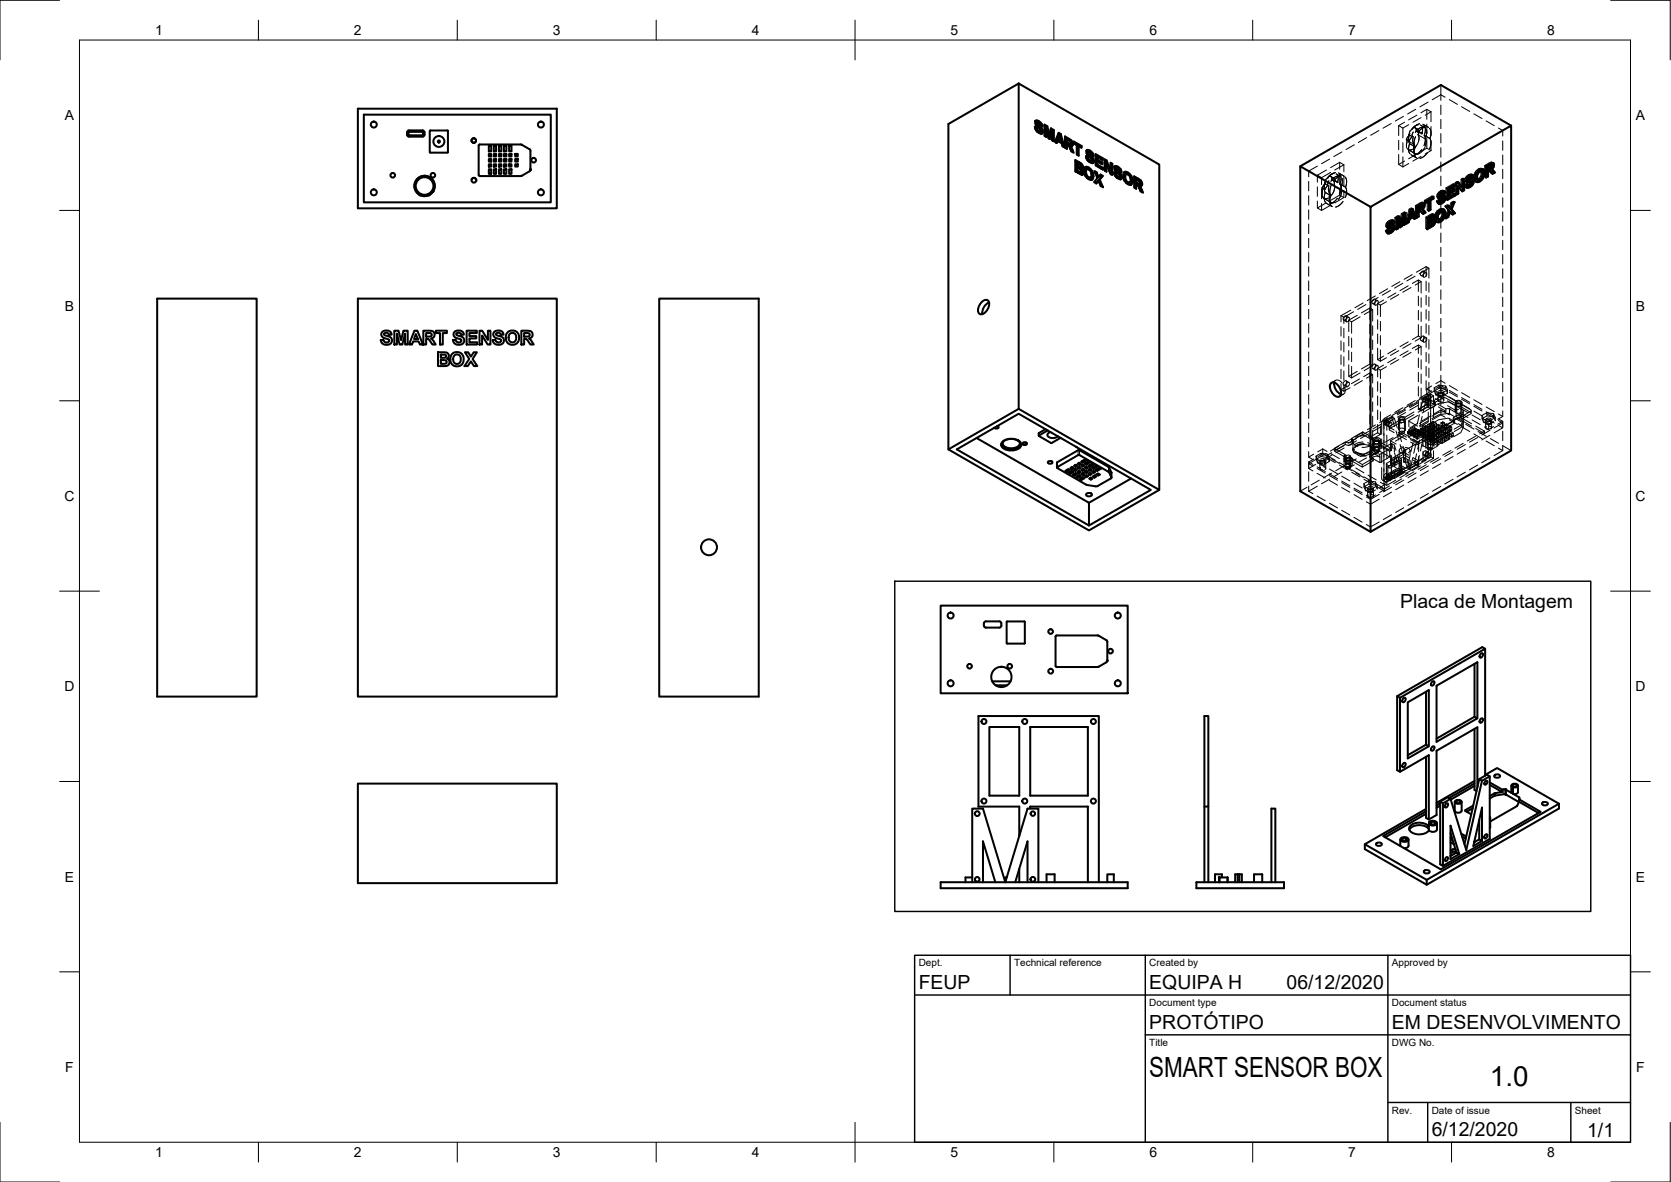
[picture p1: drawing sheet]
<svg xmlns="http://www.w3.org/2000/svg" width="420mm" height="297mm" viewBox="0 0 420 297" stroke-linecap="round" stroke-linejoin="round" font-family="sans-serif">
<defs><g id="words">
<g font-size="7">
<text x="289" y="270.6">SMART SENSOR BOX</text>
<text x="374.6" y="272.9">1.0</text>
</g>
<g font-size="4.9">
<text x="352.1" y="152.9">Placa de Montagem</text>
<text x="231" y="248.5">FEUP</text>
<text x="289" y="248.5">EQUIPA H</text>
<text x="323.5" y="248.5">06/12/2020</text>
<text x="289" y="258.6">PROTÓTIPO</text>
<text x="350" y="258.6">EM DESENVOLVIMENTO</text>
<text x="360" y="285.5">6/12/2020</text>
<text x="399.1" y="285.7">1/1</text>
</g>
<g font-size="3.5">
<text x="39" y="8.8">1</text>
<text x="89" y="8.8">2</text>
<text x="139" y="8.8">3</text>
<text x="189" y="8.8">4</text>
<text x="239" y="8.8">5</text>
<text x="289" y="8.8">6</text>
<text x="339" y="8.8">7</text>
<text x="389" y="8.8">8</text>
<text x="16.3" y="30.2">A</text>
<text x="411.3" y="30.2">A</text>
<text x="16.3" y="78">B</text>
<text x="411.3" y="78">B</text>
<text x="16.2" y="125.9">C</text>
<text x="411.2" y="125.9">C</text>
<text x="16.2" y="173.7">D</text>
<text x="411.2" y="173.7">D</text>
<text x="16.3" y="221.6">E</text>
<text x="411.3" y="221.6">E</text>
<text x="16.4" y="269.4">F</text>
<text x="411.4" y="269.4">F</text>
<text x="39" y="290.8">1</text>
<text x="89" y="290.8">2</text>
<text x="139" y="290.8">3</text>
<text x="189" y="290.8">4</text>
<text x="239" y="290.8">5</text>
<text x="289" y="290.8">6</text>
<text x="339" y="290.8">7</text>
<text x="389" y="290.8">8</text>
</g>
<g font-size="2.5">
<text x="231" y="242.9">Dept.</text>
<text x="255" y="242.9">Technical reference</text>
<text x="289" y="242.9">Created by</text>
<text x="350" y="242.9">Approved by</text>
<text x="289" y="252.8">Document type</text>
<text x="350" y="252.8">Document status</text>
<text x="289" y="262.9">Title</text>
<text x="350" y="262.9">DWG No.</text>
<text x="350" y="279.9">Rev.</text>
<text x="360" y="279.9">Date of issue</text>
<text x="396" y="279.9">Sheet</text>
</g>
</g></defs>
<!-- layer: Visible -->
<g fill="none" stroke="#000" stroke-width=".51">
<path d="M90 27.3h50v25.1h-50zM91.5 28.8h47v22h-47zM102.3 33.8l.1 .3 .4 .2h3.4h.3l.2-.5M102.3 33.9l.1-.9 .4-.2h3.7l.2 .5v.6M102.7 33.8v-.5l.2-.2h3.3l.2 .2v.5M102.7 33.8l.2 .2h3.3l.2-.2M108.1 32.8h4.5v5.5h-4.5zM120.4 36.6v7.6h10.8M120.4 36.6l.2-.3h10.4l2.1 1.2 .3 .4v4.9l-2.2 1.4M122.9 40h.6v.6h-.6zM122.9 36.5h.6v1.5h-.6zM122.9 38.7h.6v.6h-.6z"/>
<path d="M124.2 36.5h.5v1.5h-.5zM124.2 38.7h.5v.6h-.5zM124.2 40h.5v.6h-.5zM125.5 40h.5v.6h-.5zM125.5 38.7h.5v.6h-.5zM125.5 36.5h.5v1.5h-.5zM126.7 36.5h.6v1.5h-.6zM126.7 38.7h.6v.6h-.6zM126.7 40h.6v.6h-.6zM128 40h.6v.6h-.6zM128 38.7h.6v.6h-.6zM128 36.5h.6v1.5h-.6z"/>
<path d="M129.5 40h.7v.6h-.7zM129.5 38.7h.7v.6h-.7zM256.1 21l35.4 20.3v81.8l-35.4-20.3zM256.1 21l-17.6 10.2v81.7l35.3 20.4 17.7-10.2M260.3 32.2v.1M260.4 32.5l-.1-.2 .4-.2 .2 .5M260.5 32.8l.4-.2 .3 .3M260.7 32.1l-.5-.3 .4 1.1 .8 .6h.7l-.2 .1M260.7 30.3l-.4 .1v.7l1.4 1.6v.2l-.4 .3M260.8 33l.1 .1M260.8 31l.4-.1 .4 .7 .5 .2-.2-.7-.3 .2M260.8 30.8l-.4 .4"/>
<path d="M260.8 31.2v-.2l-.4 .2M260.9 33.1l.3-.2 .4 .1-.4 .2zM261.2 30.4l-.5-.1-.4 .2 .5 .2M261.3 31l-.5-.3 .4-.3 .7 .7M261.6 31.4l.1 .2M261.8 32.1l-1-.9-.3 .2 1 .9M262.1 33.5l.1-.4-.3 .2-.1 .3M262.1 32.6l-.3-.5-.3 .2 .2 .5M262.2 33.1l-.1-.5-.4 .2 .2 .5M262.6 31.7l.4 .2M263.4 31.7l-.8-.4v2.8l.5 .3v-2.2l-.4 .2v1.8M263.8 33.9l-.4-2.2-.4 .2 .6 2.8 .4 .3 .5-2-.3 .2-.4 1.6"/>
<path d="M264.2 32.6l.4 .3M264.5 33v2.2l.5 .3v-2.8l-.4 .2v2.4M265 32.7l-.8-.5-.4 1.7-.3 .2M266.1 34.4l.3-.2-.3 .8-.3 .2zM266.1 35l.7 .4M266.4 33.9l.8 2.9M266.4 34.2l.4 1.2-.4 .2-.6-.4M266.7 33.7l-.3 .2-.4-.2M266.7 33.7l-.5-.3-1 2.3 .5 .3 .3-.6-.5 .4M266.7 33.7l1 3.4-.5-.3-.3-.8-.9-.6M267.8 34.7l1.3 .8 .3-.2 .3 .4M267.9 36v-.8l.4-.1 .9 .7v.4l-.5 .2 .5-.2"/>
<path d="M268.3 36.2l.5 .5 .6 1.3 .6 .4-.6-1.4-.4 .2 .4 .9M268.3 35.1v.7M268.3 36.2l-.4-.2 .4-.2 .8 .4M268.3 36.2l.4 .2M268.8 36.8l.3-.2 .3 .4M269 37.2h.1M269.1 36.6l.5 .1 .2-.5-.4 .2v.3M269.2 35.7l.1 .2M269.4 35.3l-1.6-1v2.8l.5 .3v-1.2l-.4 .2v.8M269.8 36.2l-.1-.5-.4 .2 .1 .5M270 36l1.6 .9M271.2 36.8l.8 .4v-.5l-.4 .3"/>
<path d="M272 36.7l-2-1.1v.5l.7 .4v2.3l.5 .3v-2.3l-.3 .2v1.9M273.1 39.6l.1 .1M273.2 37.9h.1M273.2 39.9v-.2l.3-.2 .2 .5M273.5 39.5l-.5-.3 .3 .9 1 .8h.6l-.2 .1M273.6 37.7l-.4 .2v.7l1.4 1.6-.5 .4M273.7 38.2l-.4 .4M273.7 38.6l-.1-.2-.3 .3M273.7 38.2l-.1 .2M273.7 38.2l.5 .2 .3 .6 .5 .3-.3-.8-.3 .2M274 37.8l-.4-.1-.4 .2 .5 .1M274.1 38.4l-.4-.4 .3-.2 .7 .7"/>
<path d="M274.4 38.8l.1 .2M274.7 39.5l-1-.9-.4 .2 1 .9M275 40l-.3-.5-.4 .2 .3 .5M275.5 39.1l1.4 .9M275.9 39.5l1.4 .7v-.4l-.4 .2M277.3 39.8l-1.8-1.1v2.9l1.8 1v-.5l-.3 .3M380 31.6l-17.7-10.2-35.4 20.4v81.7l17.7 10.2M108.7 45.1h.1M118.6 45.1a.6 .6 0 0 1 .7-.4 .6 .6 0 0 1 .4 .8M122.9 41.3h.6v.6h-.6zM122.9 42.5h.6v1.2h-.6zM124.2 42.5h.5v1.2h-.5z"/>
<path d="M124.2 41.3h.5v.6h-.5zM125.5 41.3h.5v.6h-.5zM125.5 42.5h.5v1.2h-.5zM126.7 42.5h.6v1.2h-.6zM126.7 41.3h.6v.6h-.6zM128 41.3h.6v.6h-.6zM128 42.5h.6v1.2h-.6zM129.5 41.3h.7v.6h-.7zM270.4 40.6l1 .7M270.9 41l.9 .7v.3l-.6 .2 .6-.2M270.9 41.6v-.6l-.4 .2v.6M270.9 42.1l1 .8-.1 .4-.5 .2 .5-.2"/>
<path d="M270.9 42.9v-.8l-.4 .2v.8M271.6 42l-.7-.4-.4 .2 .7 .4M271.7 43.3l-.8-.4-.4 .2 .8 .4M271.7 42.6l.3-.1 .3 .4M271.7 41.5l.4-.2 .1 .4M271.8 41l-1.4-.8v2.9l1.4 .8 .6-.2-.3 .2M271.8 41.7l.1 .2M271.9 43l.1 .1M272.1 42.4h.1l-.2 .1M272.1 41.3l-.3-.3-.4 .3 .2 .1M272.2 42.4l.1-.4-.4 .5M272.3 42l-.1-.3-.3 .2 .1 .4"/>
<path d="M272.4 43.7v-.3l-.3 .2-.1 .3M272.4 43.4l-.1-.5-.3 .2 .1 .5M272.7 43.4l.1-.5 .5-.3 .6 .1 .5 .7v.9l-.5 .5h-.5l.8-.2M272.8 42.1h.1M272.9 44.2l.4-.2 .4 .6M273.2 41.9l-.5 .4-.1 1 .3 .9 .7 .8a.75 .75 0 0 0 1 .2 .75 .75 0 0 0 .4-.9l-.4 .2-.2 .7M273.3 44.6l.1 .2M273.3 44l-.2-.8-.4 .2 .2 .7M273.3 42.6l-.2 .6M273.4 40.2l.3-.2 .4 .3M273.6 40.4l.1 .1M273.7 40.5l.4-.2 .3 .1-.4 .2z"/>
<path d="M273.7 42.1l-.5-.2-.3 .2 .5 .2M273.9 42.7l-.5-.4 .3-.2 .9 .9M274.3 43.2l.3-.2 .4 1.3M274.3 43.4l.3 1.1M274.9 40.9l.1-.4-.3 .2-.1 .3M275 40.5v-.5l-.4 .2 .1 .5M275.4 43.5l.3-.2 .5 1.2M275.7 43.3l-.5-.3 .7 1.8-.8 1 .6 .3 .5-.7-.7 .6M275.9 41.4v-.8l-.3 .2v.8M275.9 40.6l1.3 .7v-.5l-.4 .3M275.9 40.1v-.6l-.3 .2v.6M276.2 45.3l.3-.2 .9 2-.6-.4z"/>
<path d="M276.5 46.1l.3 .6M276.5 44.1l.4 .3M276.5 45.1l.8-.9-1.1 1.1M277.2 40.8l-1.3-.7-.3 .2 1.2 .7M277.3 44.2l-.6-.3-.8 .8M277.3 42.1l-1.4-.7-.3 .2 1.4 .8M277.7 40.4l.2 .1M278.2 40.3l-.5-.3v2.9l.5 .2v-1.8l-.3 .2v1.4M279.3 42.8l-1.1-2.5-.3 .2 1.3 3.2 .5 .3v-2.8l-.3 .2v2.4M279.3 41.3l.1 .1M279.7 41.2l-.4-.3v1.9l-.4 .2M280.2 43.7h.1"/>
<path d="M280.3 44l-.1-.3 .4-.2 .2 .5M280.4 42.8l.3-.2 1 1M280.4 42.8l1 1M280.4 44.2l.4-.2 .3 .4M280.6 43.5l-.5-.2 .3 .9 1.1 .8 .5-.1-.2 .1M280.6 41.7l-.4 .2v.6l.4 .6 1 1v.3l-.5 .3 .4-.2M280.6 44.5l.2 .1M280.7 42.3l-.4 .3M280.7 42.6v-.2l-.4 .3M280.8 42.3l-.1 .1M280.8 42.3l.4 .2 .3 .5 .5 .3-.2-.8-.4 .2M281.1 41.9l-.5-.2-.4 .2 .5 .2"/>
<path d="M281.2 42.4l-.5-.3 .4-.2 .7 .6M281.5 44.5l-.4-.1-.3 .2 .3 .1M281.5 42.9l.1 .2M282 44.9l.1-.4-.4 .3v.3M282 44l-.3-.4-.3 .2 .2 .4M282.1 44.5l-.1-.5-.4 .2 .1 .6M282.6 44.6l.1-.5 .4-.3 .7 .2 .4 .8 .1 .7-.6 .6-.4-.1 .8-.2M282.7 43.4h-.1M282.8 45.5l.3-.2 .5 .5M283.1 43.2l-.6 .3-.1 1 .4 1.1 .7 .6a.75 .75 0 0 0 .9 .2 .75 .75 0 0 0 .4-.9l-.4 .2-.2 .8M283.1 45.9l.2 .1M283.1 45.3l-.2-.9-.3 .2 .1 .7"/>
<path d="M283.1 43.8l-.2 .6M283.6 43.4l-.5-.2-.4 .2 .6 .2M283.7 43.9l-.4-.3 .3-.2 .9 .8M284.1 44.4l.4-.2 .3 1.3M284.2 44.6l.2 1.1M285.2 44.7l1.2 .8M285.3 46v-.7l.4-.2 .8 .5 .2 .3-.1 .3-.4 .2 .4-.2M285.7 46.3l.5 .3 .6 1.5 .6 .3-.6-1.3-.4 .2 .4 .8M285.7 45.1v.7M286.3 46.8l.3-.1 .2 .4M286.4 47.2v.1M286.5 46.2l-.8-.4-.4 .2 .9 .4"/>
<path d="M286.5 45.6l.3-.3 .3 .5M286.6 46.7h.4l.2-.4-.3 .2-.1 .3M286.6 45.7l.1 .3M286.8 45.3l-1.6-1v2.8l.5 .3v-1.1l-.4 .2v.7M287.2 46.3l-.1-.5-.4 .2 .2 .5M326.9 41.8l17.7 10.2M344.6 52l35.4-20.4v81.6l-35.4 20.5zM348.9 56.4l.4 .3M349 56.2l.3 .2-.1 .2M349.3 55.9l.4 .2-.4 .3M349.3 55.9l.3-.1 .4 .2-.3 .1M349.3 58.1l-.1-.3-.5 .3 .1 .5 .5 .1 .4-.2-.3-.2-.6 .2"/>
<path d="M349.6 57l.5 .2h-.2M349.8 58l-.4 .3M349.9 57.9l.3 .2-.5 .4M349.9 56l.4-.3 .3 .2-.5 .3-.1-.2M350.1 57.2l.1 .2M350.2 57.5l.4 .1-.4 .5M350.2 57.4l-.3 .5-.3 .2-.6-.2M350.2 57.4l.1-.5 .4 .2-.1 .5M350.2 55.4l.1 .3M350.3 56.6v.3M350.4 56.6l.3 .5M350.6 56.7l-.4-.1-.9 .1"/>
<path d="M350.6 55.9l-.3-.5-.9 .4-.6 .8v.6l.3 .2 .8-.2-.3-.2-.8 .2M351.2 55l.4 .2v2.2l-.4-.2zM351.2 57.2l-.1 .1M351.6 55.2l.4 1.9 .5-.3-.3-.2-.2 .2M351.6 54.6l.3 1.3 .4 .2 .4-2.2 .8-.4v2.8M352.2 56.6l.1-.5-.5-1.7-.7 .4v2.9l.5-.3M352.7 54.2l.3 .1-.5 2.5M353 54.3v2.3l.5-.3-.5-.1M353.1 53.7v2.4M353.9 55.7l.2-.8 .3 .2-.2 .8M354.1 54.9l1-.6 .3 .2-1 .6M354.4 53.7l-.2 .6 .4 .2"/>
<path d="M354.6 53.1l.3 .2-.3 1.2M354.9 53.3l.4 .9-.7 .3M355 52.6l.8 1.9M355.4 54.5l.2 .5 .6-.3-.4-.2-.3 .2M356.2 54.7l-1-2.2-.5 .3-1 3.4 .5-.3-.4-.2M356.4 51.8l.7-.4 .4 .2-.8 .5zM356.4 53l.3 .2v1.2l-.3-.2zM356.4 53l.3-.1 .4 .2-.4 .1M356.4 54.2l-.1 .1M356.7 52.9l.6 .2h-.2M356.7 52.1v.7M357.1 51.4l.6 .2h-.2"/>
<path d="M357.3 53.1l.6 .7 .6-.4-.4-.2-.5 .3M357.3 52.5l.6 .2 .6 .7M357.7 52.7l.4 .5M357.7 51.6v.6l-1 .6-.3-.2v-.8M357.8 51l.1 .3M357.9 51l.2 .1M357.9 51l-1.6 .9v2.8l.4-.3M358 51l.2 .5M358.1 52.1l.1-.6-.3-.2-.2 .6 .4 .2-.5 .5M359 54.8l.7-.4 .4 .2-.8 .4M359.2 50.6v2.4l.5-.3M359.3 50.1l.4 .2v2.4l-.4-.2z"/>
<path d="M359.3 50.1l.8-.4 .3 .2-.7 .4M359.3 52.5l-.1 .1M359.4 55.7l.4-.3 .4 .3-.9 .4M359.4 55.7l-.4 .2M359.7 54.4l.5 .2h-.1M359.8 55.4l.5 .3M360.1 49.6v.1M360.2 56.4l-.3 .2M360.2 55.7l.2 .1-.1 .4-1 .6-.3-.2v-.7l.3 .2v.7M360.2 55l.6 .3M360.2 54.6v.5l-.9 .5-.3-.2v-.6l.3 .2v.6M360.3 56.2l.3 .2-.3 .4"/>
<path d="M360.3 54.7l.4 .1-.3 .4M360.3 56.1l.2-.3 .3 .2-.2 .4M360.3 54.6l.1-.4 .4 .2-.1 .4M360.4 54v.2M360.4 49.9v-.5l-1.9 1.2v.4l.7-.4-.3-.2-.4 .2M360.5 55.8l.1-.4 .3 .2-.1 .4M360.5 54l.3 .4M360.5 54l-1.6 .8v2.8l1.4-.8-.4-.2-1 .6M360.5 55.2l.1 .2M360.5 54l.2 .1M360.7 55.2l.2 .4M361.3 53.8l-.1 .6"/>
<path d="M361.4 53.6l-.3 1v.8a.67 .67 0 0 0 1.1 .3l-.3-.2-.7 .2M361.4 53.6l.3 .2M361.7 49l.5 .3M361.7 53.2l.2-.1 .3 .2-.5 .5M361.7 53.8l-.2 .8M361.8 48.8l.4 .2-.1 .2M361.9 53.1l.3-.1 .5 .2-.5 .1M362.1 48.5l.4 .2-.3 .3M362.1 48.5l.4-.1 .3 .2-.3 .1M362.2 50.7l-.2-.3-.5 .3 .2 .5 .4 .1 .4-.2-.3-.2-.6 .2M362.4 55.1l-.5 .4M362.4 49.6l.6 .2h-.2"/>
<path d="M362.7 50.6l-.5 .3M362.7 50.5l.4 .2-.6 .4M362.7 48.5l.4-.2 .4 .2-.6 .3-.1-.2M362.7 53.2l.2 1.1-.5 .8-.5 .2-.5-.2-.2-.7 .3 .2 .2 .7M362.8 54.6l.3 .2-.9 .9M362.8 54.5l.3-1.1 .3 .2-.3 1.2M362.9 52.6l.2 .8M363 49.8v.3l-.4 .5-.3 .1-.5-.2M363 50.1l.4 .1-.3 .5M363 48l.1 .3M363.1 50l.1-.5 .3 .2-.1 .5M363.1 49.1l.1 .4"/>
<path d="M363.2 49.1l.2 .2M363.2 49.1l-1 .2M363.2 49.2l.3 .1v.4M363.4 53.6l-.1-.6a.87 .87 0 0 0-.8-.4 .87 .87 0 0 0-.7 .5l-.4 .5M363.5 48.5l-.4-.5-.8 .4-.6 .6v.7l.2 .3 .9-.2-.4-.2-.7 .2M363.8 54.3v.1M364.1 51.8l.6 .5 .5-1.2 .6-.3-.8 1.8M364.1 48.5l1.2-.7 .4 .2-1.3 .7M364.1 47.4l1.3-.8 .4 .2-1.4 .8M364.3 53.2l-.5 1.1 .4 .3M364.3 53.1l.4 .2-.5 1.3M364.7 52.4l-.5-.7-.6 .3 .8 .9-.8 2 .6-.3"/>
<path d="M364.7 53.3l.6 .6 .5-.3-.3-.2-.5 .2M365.3 47.7v.1M365.4 46.6h.1M365.4 48.9l.4 .3M365.4 49l-1.5 .9M365.5 53.4l-.8-1 1.1 1.2M365.7 48v-.5l-1.3 .7-.3-.2v-.6l.3 .2v.6M365.8 46.8v-.4l-1.9 1v2.9l1.9-1.1M365.8 49.2v-.5l-1.4 .8-.3-.2v-.8l.3 .2v.8M366.3 46.6l.4 .2v1.9l-.4-.2zM366.3 48.5h-.1M366.6 45.9l.8 1 .3 .2v-1.9l.5-.2v2.8"/>
<path d="M366.7 46.8l1 1.3 .5-.3-.4-.2-.3 .2M367.7 47.1l-1-1.3-.5 .3v2.8l.5-.2M367.8 45.2v2.4M368.8 44.9l.4 .3zM368.9 44.7l.3 .2-.1 .2M369.2 44.4l.3 .2-.3 .3M369.2 44.4l.3-.1 .4 .2-.4 .1M369.2 46.6l-.1-.3-.5 .4 .1 .4 .4 .1 .5-.2-.4-.2-.5 .2M369.5 45.5l.5 .2h-.2M369.7 46.5l-.5 .3M369.8 46.4l.3 .2-.5 .4M369.8 44.5l.3-.3 .4 .2-.5 .4-.1-.3"/>
<path d="M370 45.7v.5l-.3 .3-.5 .1-.3-.2M370.1 46l.4 .1-.4 .5M370.1 45.9l.1-.5 .4 .2-.1 .5M370.1 43.9v.3M370.2 45.1v.3M370.2 45.1l.3 .1M370.2 45.1l-1 .1M370.3 45.1l.3 .5M370.5 44.4l-.1-.3-.3-.2-.8 .4-.5 .7-.1 .7 .3 .2 .8-.2-.3-.2-.8 .2M371.2 43.7l-.1 .6M371.2 43.5l-.3 .9v.8a.7 .7 0 0 0 1.2 .4l-.4-.2-.6 .2M371.3 43.5l.3 .2"/>
<path d="M371.6 43.1l.3-.4a.77 .77 0 0 1 1-.1 .77 .77 0 0 1 .4 .8M371.6 43.1l-.4 .4M371.6 43.1l.1-.1 .4 .1-.5 .6M371.6 43.7l-.2 .8M371.7 43l.4-.2 .5 .3h-.5M372.2 45l-.5 .4M372.6 43.1l.1 1-.4 .9-.6 .2-.5-.3-.1-.6 .3 .2 .2 .6M372.6 44.5l.4 .2-.9 .9M372.6 44.4l.3-1.1 .4 .1-.3 1.3M372.7 42.5l.2 .8M373.8 41.8l.7-.4 .4 .2-.7 .4zM373.8 43l.4 .2v1.2l-.4-.3z"/>
<path d="M373.8 43l.4-.2 .3 .2-.3 .2M373.8 44.1l-.1 .1M374.2 42.8l.4 .2h-.1M374.2 42v.7M374.5 41.4l.6 .2h-.2M374.6 43l.7 .7 .6-.3-.4-.2-.5 .2M374.7 42.4l.7 .3 .5 .7M375.1 42.6l.4 .6M375.1 41.6l-.1 .5-.8 .6-.4-.2v-.7M375.3 40.9v.3M375.3 40.9l.3 .1M375.3 40.9l-1.6 .9v2.8l.5-.2"/>
<path d="M375.4 40.9l.3 .5M375.5 42.1l.2-.7-.4-.2-.1 .7 .3 .2-.5 .5M39.5 75h25v100.1h-25zM90 75h50v100.1h-50zM165.8 75h25v100.1h-25zM246.9 75.8a1 1 0 0 1 1.4-.4 1 1 0 0 1 .4 1.4l-.4 .9a1.62 1.62 0 0 1-2.1 1.1 2.4 2.4 0 0 1 .7-3zM248.7 76a2.92 2.92 0 0 0-1.7 2.9M96.1 83.5l.8-.4 .9 .1 .6 .4 .1 .5h-.7a.6 .6 0 0 0-.6-.5 .6 .6 0 0 0-.6 .5l.4 .3a1.28 1.28 0 0 1 1.5 1.5l-.3 .4-.7 .3h-.7l-.6-.3-.5-.8 .7-.1 .3 .5 .3 .1h.6l.3-.4-.2-.3-1.6-.6-.2-.7zM99.1 83.1h1.1l.6 2.4 .7-2.4h1v3.5h-.6v-2.8l-.7 2.8h-.7l-.7-2.8v2.8h-.7zM104.2 83.1h.7l1.4 3.5h-.7l-.3-.8h-1.4l-.3 .8h-.8zM104.6 83.9l.5 1.3h-1zM106.4 83.1h1.9l.8 .4 .1 1-.3 .4-.5 .2 1.2 1.5h-.9l-.5-.8a.96 .96 0 0 0-1.1-.7v1.5h-.7z"/>
<path d="M107.1 83.7h.8a.46 .46 0 0 1 .6 .2 .46 .46 0 0 1-.1 .6l-1.3 .1zM109.6 83.1h2.8v.6h-1.1v2.9h-.7v-2.9h-1zM110.1 88.5h1.4a.92 .92 0 0 1 1.2 .4 .92 .92 0 0 1-.3 1.3l.6 .6a.98 .98 0 0 1-.8 1.2h-2.1zM110.8 89.1h1a.4 .4 0 0 1 .4 .5 .4 .4 0 0 1-.5 .3h-.9zM110.8 90.5h.6a.6 .6 0 0 1 .7 0 .6 .6 0 0 1 .2 .6l-.3 .3h-1.2zM113.7 88.9a1.75 1.75 0 0 1 2.5 .2 1.75 1.75 0 0 1-.2 2.5 1.75 1.75 0 0 1-2.5-.2l-.3-.8v-.7zM114.2 89.4l.5-.3a1.14 1.14 0 0 1 1.2 1.3 1.14 1.14 0 0 1-1.5 .9l-.5-.9zM114.3 83.4l.7-.3h1l.5 .5 .1 .5h-.7a.6 .6 0 0 0-.6-.5 .6 .6 0 0 0-.6 .5l.5 .3a1.28 1.28 0 0 1 1.5 1.4l-.3 .5-.4 .3h-.9l-.5-.1-.5-.5-.2-.5 .7-.1 .2 .4 .4 .2 .7-.1 .1-.3-.2-.3-1.2-.4a.92 .92 0 0 1-.3-1.5zM116.9 88.5h.8l.7 1.1 .7-1.1h.8l-1.1 1.7 1.2 1.8h-.8l-.8-1.2-.8 1.2h-.8l1.2-1.8zM117.3 83.1h2.6v.6h-1.9v.8h1.8v.6h-1.8v.9h2v.6h-2.7zM120.6 83.1h.6l1.5 2.3v-2.3h.6v3.5h-.7l-1.4-2.3v2.3h-.6zM124.2 83.5l.8-.4 1 .1 .4 .4 .2 .5h-.7a.6 .6 0 0 0-.6-.5 .6 .6 0 0 0-.6 .5l.5 .3a1.28 1.28 0 0 1 1.5 1.4l-.4 .6-.6 .2h-.8l-.6-.3-.4-.8 .7-.1 .2 .5 .4 .1 .6-.1 .2-.4-1.7-.8-.3-.7z"/>
<path d="M127.6 83.5a1.75 1.75 0 0 1 2.5 .2 1.75 1.75 0 0 1-.1 2.4 1.75 1.75 0 0 1-2.5-.1l-.3-.6v-.7zM128.1 84l.6-.3a1.14 1.14 0 0 1 1.1 1.3 1.14 1.14 0 0 1-1.4 .9l-.5-.8zM131.1 83.1h1.9l.8 .4 .1 .9-.4 .5-.5 .2 1.2 1.5h-.8l-.5-.8a.93 .93 0 0 0-1.1-.7v1.5h-.7zM131.8 83.7h.8a.46 .46 0 0 1 .5 .2 .46 .46 0 0 1 0 .6l-1.3 .1zM334.7 96.3a1.63 1.63 0 0 1 2.1 1 1.63 1.63 0 0 1-.2 2.4 2.49 2.49 0 0 1-1.9-3.4zM335.5 96.1a2.92 2.92 0 0 0 1.7 3M245.6 110.1l28.2 16.3 10.6-6.1M250.7 107.1l.4 .2-.1 .3-.7 .1-.3-.2M250.8 107.1h-.1M251.7 111.6a2.98 2.98 0 0 0 4.3 1l.7-.6 .1-.4M252 111a3.5 3.5 0 0 1 4.7 .4 1.59 1.59 0 0 1-1.8 1.8 3.1 3.1 0 0 1-3.1-1.1v-.7zM252.1 111.5a2.65 2.65 0 0 0 3.7 .8l.7-.8"/>
<path d="M252.3 110.9a3 3 0 0 1 4.1 .3 1.39 1.39 0 0 1-1.6 1.6h-.5a1.95 1.95 0 0 1-2.2-1.2zM256.1 102.8l-17.6 10.1M257.2 111.3l.6-.1 .4 .4-.7 .2-.4-.2zM257.4 111.2h.5M262.9 107.9l-1.7 .9v.7M263.4 108.2l-2.2 1.3 3.2 1.8 2.3-1.3M263.6 116l.6-.1 .3 .1 .1 .3-.7 .2-.4-.2zM264.2 108.6a.74 .74 0 0 0-.7 1.1l.6 .3 .9 .1 1-.5M268.3 118.1v.5l-.4-.3 .8-.5 .4 .3-.8 .5M269.1 118.6v.4l-.4-.2 .9-.5 .4 .3-.9 .4M269.5 117.4v.4l.5-.2-.4-.3-.5 .3 .4 .2M270.1 119.1v.5l-.5-.3 .9-.4 .4 .2-.8 .5"/>
<path d="M270.4 117.9v.4l.4-.2-.4-.3-.4 .3 .4 .2M270.4 116.8v.5l-.4-.2 .5-.3 .4 .2-.5 .3M270.6 112.3l.3 .1M271 119.6v.5l-.5-.2 .9-.5 .4 .2-.8 .5M271.1 114.4l-5.3 3.1 7.6 4.4 2.5 .3 3.4-2M271.1 113.1l-5.3 3.1v1.3M271.1 114.4h.3l7.3 4.2 .7 1.4M271.1 113.1h.4l7.2 4.3 .7 1.3M271.3 117.3v.5l-.4-.2 .5-.3 .4 .2-.5 .3M271.3 118.4v.5l.5-.3-.4-.2-.5 .2 .4 .3M271.4 116.3v.5l-.4-.3 .4-.2 .4 .2-.4 .3M271.8 118.1l.4-.2v.4z"/>
<path d="M271.8 117l.4-.2v.5zM272.2 118.9l.5 .2-.5 .3v-.5l-.4 .2 .4 .3M272.3 117.8l.4 .3-.5 .2M272.3 116.8l.3 .2-.4 .3M272.3 115.8v.5l1-.7-.4-.2-1.1 .6 .5 .3M272.7 118.6l.5-.3v.6zM273.1 116.3v.5l1.1-.7-.4-.2-1.1 .6 .4 .3M273.2 119.4v.5l.4-.2-.4-.3-.5 .3 .5 .2M273.2 117.3v.5l-.5-.2 .5-.3 .4 .3-.4 .2M273.2 118.3l.4 .3-.4 .3M273.6 119.1l.5-.2v.5zM273.6 118.1l.5-.3v.5z"/>
<path d="M274 116.8v.5l1.1-.6-.4-.3-1.1 .7 .4 .2M274.1 117.8l.4 .3-.4 .2M274.1 118.9l.4 .2-.4 .3M274.6 118.6l.4-.2v.5zM275 117.3v.5l1-.6-.4-.2-1.1 .6 .5 .2M275 118.4l.4 .2-.4 .3M275.2 119.5v.5l-.5-.2 .5-.3 .4 .3-.4 .2M275.9 117.8v.5l1-.6-.4-.2-1.1 .6 .5 .2M276.1 119v.5l.4-.2-.4-.3-.5 .2 .5 .3M279.5 119.9l-.2 .3M279.5 118.7v1.3M271.9 120.1v.5l-.4-.2 .8-.5 .4 .3-.8 .4"/>
<path d="M273.3 124l.5-.1a.58 .58 0 0 1 .7 .5l-.7 .3a.58 .58 0 0 1-.7-.5zM273.8 126.4v5.7l-33.2-19.2 15.5-8.9 33.3 19.1-15.6 9M274.3 120.1v.4l-.4-.2 .4-.3 .4 .3-.4 .2M236.5 152.2h47v22h-47zM247.4 156.7v.5M247.4 157.2l.1 .3 .4 .2M247.9 156.2h3.6a1.04 1.04 0 0 1 0 1.5h-3.6M247.9 156.2l-.4 .2-.1 .3M253.2 156.2h4.4v5.5h-4.4zM265.4 159.9v7.5M265.4 159.9l.3-.2h10.3l2.2 1.2 .2 .4v4.9l-2.2 1.4M249.5 171.2h4.6"/>
<path d="M250.3 172.2h2.9M265.4 167.4l.3 .2M265.7 167.6h10.3M276.3 167.5l-.3 .1M351.3 174.9l.7 .5v18.6M352 175.4l21.4-12.4v32M352.8 175.6l.2-.2h.4a.68 .68 0 0 1-.1 .8 .68 .68 0 0 1-.7 .2zM358.6 173.8v13.3l-4.6 2.7M360 171.4l.2-.2 .4 .1a.68 .68 0 0 1-.1 .7 .68 .68 0 0 1-.6 .2zM370.8 166.8v13.3l-9.6 5.5M372.2 164.4l.3-.2h.3a.68 .68 0 0 1 0 .8 .68 .68 0 0 1-.7 .2zM373.4 163l-.7-.4-21.4 12.3v18.7l.7 .4 7.3-4.2v16.1"/>
<path d="M90 196.9h50v25h-50zM248.8 182.7h7.5v17.2h-7.5zM259 182.7h14.5v17.2h-14.5zM352.8 192l.2-.2h.4a.68 .68 0 0 1-.1 .7 .68 .68 0 0 1-.7 .3zM358.6 190.2v15.3l.7 .4 1.9-1.1v-16.1l10.3-5.9v15.1M358.6 187.1l.7 .4-5.3 3.1v-14.1l5.3-3.1v14.1M360 187.8l.2-.2h.4a.68 .68 0 0 1-.1 .7 .68 .68 0 0 1-.6 .3zM370.8 180.1l.7 .4-10.3 5.9v-14.1l10.3-5.9v14.1M370.8 196.9l-6.4 3.7M370.8 196.3l-9.6 5.5M370.8 197.5l-6 3.4M370.8 183.2v15.3l.5 .3"/>
<path d="M372.2 180.8l.3-.2h.3a.68 .68 0 0 1 0 .7 .68 .68 0 0 1-.7 .3zM372.6 196.2l2-1.1v15.7l-11.8 6.8-.7-.4v-15.7l1.9-1.2 .7 .5 4 12.8 3.9-17.4-.7-.4-3.7 16.3M373.4 196.4l.4-.2 .2 .3-.2 .5-.4 .2-.2-.3zM373.4 194.7l3-1.7 15.6 9M374.6 196.6l3.1 1.8h.4M374.6 197.2l3.1 1.8a4.7 4.7 0 0 0-3.1 1.1M374.6 195.1l-.7-.4-2 1.1M375.9 194.7l.5-.1a.58 .58 0 0 1 .8 .5l-.8 .4a.58 .58 0 0 1-.7-.6zM377.7 198.4v.6M378.1 198.3l.5 .1M378.6 199.6h-.5a5.4 5.4 0 0 0-3.5 1.1M378.6 198.4v1.3"/>
<path d="M378.6 199.7l3.3 1.9M378.6 198.4l1.5 .9M380 197.4l.1 1.9M380.1 197.7l-.1-.3a.91 .91 0 0 1 .9-.5 .91 .91 0 0 1 .8 .6l-.4 .3h-.9M380.4 199.5l1.5 .8 .1 .6 5.4 3.1-25.1 14.5-14.5-8.4 10.8-6.2M380.4 197.9v1.6M380.4 197.9l-.3-.2v1.6M380.5 197.2l.5-.1 .4 .4-.7 .3-.4-.3zM381.7 197.4l-.1 1.8-.6 .3h-.6M256.3 210.1v-7.4h-10.3v-22.8h30.3v41.8M256.3 218.4v3.3M259 203.2v-.5h14.5v19"/>
<path d="M302.8 202.7h1v-22.8h-1v41.8M303.8 202.7v19M311.2 219.7h-.6v2M311.2 219.7v2M311.2 219.7h.4M311.6 219.7h.7v2M311.6 219.7v2M346.2 211.8l.5-.1a.58 .58 0 0 1 .7 .6l-.7 .3a.58 .58 0 0 1-.7-.6zM352.1 211v1.6M352.2 210.7l.9-.3a.75 .75 0 0 1 1 .8l-1 .4a.75 .75 0 0 1-.9-.9zM352.6 210.9v.2M353.4 211.3l-.8-.2a.56 .56 0 0 1 .5-.5 .56 .56 0 0 1 .6 .4l-.3 .3"/>
<path d="M354.2 212.6l-.4 .4-.7 .2M354.2 211v1.6M358.2 218.8l.5-.2a.58 .58 0 0 1 .8 .6l-.8 .3a.58 .58 0 0 1-.7-.5zM358.6 204.5l-10.3 5.9M359.3 207.1v1.6a3.4 3.4 0 0 1-4.9-.1 1.47 1.47 0 0 1 1.5-1.7l1.7-.1a2.38 2.38 0 0 1 1.7 .9M359.3 208.4a3.3 3.3 0 0 0-4.9 .1M359.4 206.7v-.2l-.1 .6M359.4 206.5a1.2 1.2 0 0 1 1.9 .4 1.34 1.34 0 0 1-2 .2M359.8 206.6l.6-.1 .3 .1 .2 .3-.8 .3-.4-.3zM361.3 206.9v1.5a1.28 1.28 0 0 1-2 .3M362.1 201.9l-.9 .5M362.1 202.5l-.9 .5"/>
<path d="M362.1 201.5l.7 .4M363.5 202.1l.4-.3 .2 .3-.2 .6-.4 .2-.2-.3zM363.5 215.6l.4-.2 .2 .3-.2 .5-.4 .2-.2-.3zM364.7 209.4l1.5 4.8 .7 .4M364.7 200.8l-1.9 1.1v15.7M364.7 211.7l.9 .5M364.7 207.5l2.2 7.1-2.2 1.3zM365 210.3l-.3 .2M365.2 210.9l-.5 .2M365.3 214.1h.7M365.3 214.1l-.6 .3M365.8 201.5v2.2a.99 .99 0 0 0 1.7 0v-2.2"/>
<path d="M365.9 201.3l.4-.3h.7l.5 .5a.99 .99 0 0 1-1.7 0zM366 214.1l.2 .1-1.5 .9M366 213.5h.1M366 213.5a1.1 1.1 0 0 0-1.3 .3M366.2 201.3l.6-.1 .3 .1 .1 .3-.7 .2-.4-.2zM367.4 209.5l1.3 .7M367.6 210.2l.9 .6M368.4 203.8l1.5 .8M368.5 203.6v.2M370.3 203.1l-1.5 .9M370.4 202.4l-2 1.2M370.7 211.4h.1"/>
<path d="M370.8 211.4l-.1 .2M371.9 206.1v4.8M372.6 211.3v-8.3l-2.1 9.6 2.1-1.3-.7-.4-1.2 .8M373.4 209.9l.4-.3 .2 .3-.2 .6-.4 .2-.2-.3zM374.6 205.3v.5M374.7 205.6l-.1 2.5M382 201.5l-.6 1.1-6.7 3.8M382 201.5l4.9 2.8M382 200.9v.6M387.9 201.7l.6-.2a.58 .58 0 0 1 .7 .6l-.7 .3a.58 .58 0 0 1-.8-.5zM392 202v1.2l-33.3 19.1-15.5-8.9v-1.2M392 202l-33.3 19.1-15.5-8.9 15.4-8.9"/>
<path d="M236.5 221.7h47v1.5h-47zM244.5 220.5h-1.7v1.2M244.5 221.7v-18.5h2.7l5.6 18.5 5.6-18.5h2.7v18.5M247.2 221.7v-10.3l3.1 10.3M253.1 220.5h-.3v1M255.3 221.7l3.1-10.3v10.3M263.1 221.7v-2h2.1v2M278.4 221.7v-2h1.7v2M300.8 221.7h22.1v1.5h-22.1zM306.6 220.5v1.2v-1.2h2.1v1.2M306.6 220.5h.1M307.2 220.5v-.8h-1.7v2"/>
<path d="M315.3 221.7v-2h2.1v2M319.7 221.7v-18.5h1v18.5M358.7 221.1v1.2"/>
<circle cx="94" cy="31.3" r=".75"/>
<circle cx="110.3" cy="35.6" r="1.38"/>
<circle cx="110.4" cy="35.6" r=".26"/>
<circle cx="119.1" cy="35.3" r=".58"/>
<circle cx="119.1" cy="35.3" r=".56"/>
<circle cx="136" cy="31.3" r=".75"/>
<circle cx="94" cy="48.3" r=".75"/>
<circle cx="98.8" cy="44" r=".58"/>
<circle cx="106.8" cy="46.7" r="2.55"/>
<circle cx="106.8" cy="46.7" r="2.22"/>
<circle cx="108.8" cy="44" r=".58"/>
<circle cx="119.2" cy="45.3" r=".6"/>
<circle cx="134.2" cy="40.3" r=".58"/>
<circle cx="136" cy="48.3" r=".75"/>
<circle cx="178.3" cy="137.5" r="2"/>
<circle cx="239" cy="154.7" r=".75"/>
<circle cx="264.2" cy="158.7" r=".58"/>
<circle cx="281.1" cy="154.7" r=".75"/>
<circle cx="239" cy="171.7" r=".75"/>
<circle cx="243.8" cy="167.4" r=".58"/>
<circle cx="251.8" cy="170.1" r="2.55"/>
<circle cx="253.9" cy="167.4" r=".58"/>
<circle cx="264.2" cy="168.7" r=".6"/>
<circle cx="279.2" cy="163.6" r=".58"/>
<circle cx="281.1" cy="171.7" r=".75"/>
<circle cx="247.4" cy="181.3" r=".62"/>
<circle cx="257.7" cy="181.3" r=".62"/>
<circle cx="274.9" cy="181.3" r=".62"/>
<circle cx="245.7" cy="204.5" r=".6"/>
<circle cx="247.4" cy="201.3" r=".62"/>
<circle cx="257.7" cy="201.3" r=".62"/>
<circle cx="259.7" cy="204.5" r=".56"/>
<circle cx="274.9" cy="201.3" r=".62"/>
<circle cx="245.7" cy="221" r=".58"/>
<circle cx="259.7" cy="221" r=".6"/>
</g>
<g fill="#000" stroke="#000" stroke-width=".25">
<circle cx="260.3" cy="30.5" r=".24"/>
<circle cx="105.6" cy="49" r=".24"/>
<circle cx="107.9" cy="49" r=".24"/>
<circle cx="108.8" cy="48.2" r=".24"/>
<circle cx="109" cy="47.8" r=".24"/>
<circle cx="133.4" cy="42.6" r=".24"/>
<circle cx="280.2" cy="41.9" r=".24"/>
<circle cx="357.7" cy="51.9" r=".24"/>
<circle cx="375.2" cy="41.9" r=".24"/>
<circle cx="278.4" cy="166" r=".24"/>
<circle cx="378.6" cy="199.7" r=".24"/>
<circle cx="378.6" cy="198.4" r=".24"/>
<circle cx="306.6" cy="220.5" r=".24"/>
</g>
<!-- layer: Visible Narrow -->
<g fill="none" stroke="#000" stroke-width=".25">
<path d="M261.3 31.6l-.4 .2M268.6 36l-.3 .2M268.8 34.9l-.3 .2M269.7 37.7l-.4 .2M274.1 39l-.3 .2M271.2 41.8l-.4 .2M271.3 43.1l-.3 .2M271.4 40.8l-.4 .2M281.2 43.1l-.4 .2M286 46l-.3 .2M286.2 44.9l-.3 .2M287.1 47.7l-.4 .2"/>
<path d="M261.2 108.8v.7M265.8 116.2v1.2M271.1 113.1v1.3M271.4 113.1v1.3M278.7 117.4v1.2M278.9 117.5v1.2M279.4 118.7v1.3M375.8 199.4v.6M376 199.3v.6M378.1 198.4v1.2M365.3 213.5v.6M366 213.5v.6"/>
<path d="M368.4 203.6v.2M370.8 211.4v.1M381.9 200.3v1.2"/>
</g>
<!-- layer: Hidden -->
<g fill="none" stroke="#000" stroke-width=".25">
<path d="M334.3 40l-2 1.2M337.4 38.2l-2 1.2M340.5 36.4l-2 1.2M343.6 34.6l-2.1 1.2M346.7 32.8l-2.1 1.2M349.8 31l-2.1 1.2M351.7 31.6l1 .6M351.7 31.6v2.5M351.7 35.3v2.3M351.7 38.8v2.5M352.7 32.2v2.5M352.7 35.9v2.4"/>
<path d="M352.7 39.4v2.5M352.9 29.2l-2.1 1.2M353.2 30.7l-1.5 .9M353.6 35l.7 .4-.1-.6 .1-1-.1 1 .1 .6M353.6 35l.8-1.1 .7 .4 .2-1.1-.2 1.1-.8 1.1M353.6 35l.8-1.1 .7 .4-.8 1.1M353.6 35l.3 .3M353.9 35.3l-.2 1.6M353.9 35.3l1.8 1.1M354.1 37.6l1.8 1M354.2 31.3l-1.5 .9M354.3 35.4l-.7-.4 .1 .7a1.24 1.24 0 0 0 1.1 2l.3-.1"/>
<path d="M354.4 36.1l1.5 .8M354.5 33.5l-.3 1.2v.8a1.32 1.32 0 0 1 0 1.5v.8l.3 .8-.3-.8v-.8a1.32 1.32 0 0 0 0-1.5v-.8zM354.6 32.8l-.2 1.1M354.8 38.9l1.4 .8M355.3 34.4l-.1 1a4 4 0 0 1 .2 2.4 .93 .93 0 0 0 1.4 .8M355.4 34.3l-.1 1.4 .4 .7-.3 1.5M355.9 36.9l-.3 1.4 .3 1.2M355.9 32.1l.7 .4M355.9 34.4l-.3 1.5 .3 1M356 27.5l-2.1 1.1M356.1 32.9l.7 .2-.1 .4a4.5 4.5 0 0 1-.5 3l-.2 .3M356.1 32.9l1.4 .6"/>
<path d="M356.1 32.9a.58 .58 0 0 0-.6-.8 .58 .58 0 0 1 .6 .8l.7 .4a.58 .58 0 0 0-.5-.8 .58 .58 0 0 1 .5 .8l.7 .2M356.3 36.4a2.13 2.13 0 0 1-1.9 1.3M356.3 28.9l-2.1 1.2M356.3 38.7l-2.1 1.2M356.5 33.9l.3 .4-.1 1M356.5 33.9l1.8 1M356.6 31.3l-1 .5-.8 .9M356.7 33l.7 .5M357 31.1l-.9 .4-1 1M357.2 31.4l1 .7M357.3 29.6l-2.1 1.1M357.3 39.3l-2.1 1.2"/>
<path d="M357.5 37.6l-1.1 1-.8 .4M357.5 33.5l.2-.8-.1-.8 .1 .8-.2 .8-.7-.4-.3 .8M357.7 31.9l-1 .5-.8 .9M357.8 31.2l1.4 .8M357.8 31.9l-.8 .3-1.1 1M358 31.4l.4 .8v.9a1.27 1.27 0 0 0 0 1.5v.8l-.3 1.2 .3-1.2v-.8a1.27 1.27 0 0 1 0-1.5v-.9zM358 37.5a2.2 2.2 0 0 1-1.8 1.2M358.1 34l1.4 .8M358.3 34.9l.2 .5v1M358.4 31.9l-1.2 .7-.7 .7M358.6 32.5l.2 .8-.3 1.5a3.4 3.4 0 0 1-.7 3M358.7 32.7v1l-.4 1.2"/>
<path d="M358.8 27.5v2.5M358.8 31.2v2.4M358.8 34.7v2.5M358.8 27.5l1 .6M358.8 27.5l-1.5 .8M358.8 37.2l1 .7M358.8 37.2l-1.5 .9M358.9 38.4l-1 1-.9 .4M359.1 25.7l-2.1 1.2M359.4 32.2l.4 1.3-.3 1.3M359.5 34.8l.3 1-.3 1.6M359.8 28.1l-1.4 .9"/>
<path d="M359.8 28.1v2.5M359.8 31.8v2.4M359.8 35.4v2.5M359.8 37.9l-1.4 .8M362.3 21.4v3.8M362.3 26.4v2.4M362.3 30v2.3M362.3 33.6v2.3M362.3 37.1v2.4M363.4 24.4l-1.1-.6-2.2 1.3M364.4 25l2.1 1.2M367.5 26.8l2 1.2"/>
<path d="M370.6 28.6l2 1.2M373.7 30.4l2 1.2M376.8 32.2l1 .6v1.4M377.8 35.4v2.4M377.8 39v2.3M329.1 45.6v2.4M329.1 49.2v2.3M329.1 52.7v2.4M329.1 56.3v2.4M329.1 59.9v2.4M331.2 50.5v1.8l2.3-1.3M331.2 41.7l-2.1 1.3v1.4"/>
<path d="M331.2 44l1.1 .6M331.2 44v1.8M331.2 47v2.3M332.3 51.1v1.8l-1.1-.6M332.3 44.6v1.8M332.3 47.6v2.4M332.9 49.9l1.7 1M333.1 46l-.1 1 .1 .6M333.1 47.6v.1M333.1 46.2l-.2 .3a1.16 1.16 0 0 0-.4 1.5 1.24 1.24 0 0 0 1 1.9l.4-.1a1.05 1.05 0 0 1-1.3-.2 1.05 1.05 0 0 1-.1-1.3l-.1-1.1 .7 .5M333.1 46.2l.8 .4-.8 1.1-.7-.5zM333.1 46.2l.8 .4-.8 1.1"/>
<path d="M333.2 48.4l-.2 1.3 .3 1.2M333.2 48.4l1.4 .8M333.3 45.8l-.3 1.5 .2 1.1M333.4 45l-.3 1.2M333.5 42.7l-2.3 1.3M333.6 51.1l1.4 .8M334.1 46.7l-.1 .9a4 4 0 0 1 .2 2.4 .91 .91 0 0 0 .5 .9 .91 .91 0 0 0 .9-.1M334.1 45.4l-.2 1.2M334.3 44.3a.58 .58 0 0 1 .6 .9M334.6 43.3l-2.3 1.3M334.6 51.6l-2.3 1.3M334.6 44.4l.7 .4"/>
<path d="M334.7 46.6l-.3 1.1v.8a1.27 1.27 0 0 1 0 1.6v.8l.3 .8M334.9 45.2l.7 .2M334.9 45.2l1.4 .6M335 44.7a.58 .58 0 0 1 .6 .9M335.4 43.6l-1 .4-.8 1M335.5 45.3l.7 .4M335.6 45.4l-.1 .3a4.5 4.5 0 0 1-.5 3.1l-.2 .3a3.3 3.3 0 0 0 .7-3.1zM335.6 45.4l.7 .4M335.7 43.4l-1.2 .6-.6 .8M336 43.7l1 .6M336.3 49.8l-.7 .8-1.2 .6M336.4 44.2l.1 .8-.2 .8"/>
<path d="M336.5 44.2l-1.1 .4-.8 1M336.6 43.5l1.4 .8M336.8 43.7l.4 1.2-.3 1.3M336.8 49l1.1 .6M336.8 40.8v1.7M336.8 43.7v2.4M336.8 47.3v1.7M336.8 40.8l1.1 .6M336.8 40.8l-2.2 1.3M336.8 49l-2.2 1.4M336.9 46.2l.3 1.1-.4 1.5 .4-1.5-.3-1.1 1.4 .8M336.9 46.2l1.4 .8"/>
<path d="M337.1 44.2l-.8 .3-1 1.1M337.4 44.8l.1 .8-.2 1.4a3.4 3.4 0 0 1-.8 3.1M337.7 50.7l-1 1-.9 .3M337.9 41.4v1.7M337.9 44.3v2.4M337.9 47.9v1.7M337.9 41.4l-2.3 1.3M337.9 49.6l-2.3 1.4M338.2 44.5l.4 1.2-.3 1.3M338.3 47l.3 1.1-.3 1.5M348.3 57.9l.3 .6M348.4 56.7l.1 .3 .5 .4"/>
<path d="M348.5 56.2l-.1 .5 .4 .2M348.7 57.2h.1M348.8 58.5h-.2l.4 .2M348.8 57.6l-.5 .3 .4 .2M348.8 55.8l-.3 .4 .4 .3M349 56.5h.1M349.2 57.8l-.4-.2 .2 .3 .4-.1M349.3 55.9l-.4 .5M349.3 55.4l-.5 .4 .4 .2M349.6 55.8l.5 .4M349.7 57.5l-.3 .3 .3 .2M349.8 57l.4 .4"/>
<path d="M349.8 57.2l-.1 .3 .4 .2M349.9 56h-.1M350 56.4l-1 .1 .3 .2M350 55.2l-.7 .2 .4 .2M350.1 56.4l.4 .2M350.2 57.5l-.4 .5M350.2 55.4l-.2-.2 .4 .2M350.2 56.5l-.2-.1 .3 .2M350.3 56.6h.1M350.7 54.6v2.9l.4 .2M351.1 57.3l-.4 .2M351.2 55l.5 1.9 .3 .2"/>
<path d="M351.5 54.2l-.8 .4 .4 .2M351.7 41.3l1 .6M351.8 54.4l-.3-.2 .1 .4M352 56.8l-.3 .1M352.4 53.7l-.5 2.2M352.7 54.1v2.3l.3 .2M352.7 54.2l-.4 1.9M353 56.2l-.3 .2M353.1 53.3l-.7 .4 .3 .2M353.2 40.5l-1.5 .8M353.5 53.5l-.4-.2v.4M353.8 55.7l-.4 .3"/>
<path d="M354.2 41.1l-1.5 .8M354.3 52.6l-.9 3.4 .3 .2M354.6 53.1l.3 .8 .4 .3M354.6 53.1l-.2 .6M354.8 52.3l.2 .3M354.9 53.9l-.7 .4M355.1 54.3l.2 .5 .3 .2M355.2 52.5l-.4-.2-.5 .3 .4 .2M355.5 54.7l-.2 .1M355.9 51.7v2.8l.4 .2M356.3 54.3l-.4 .2M356.9 52.9l1 .9"/>
<path d="M357.2 52.1l-.8 .5M357.3 52.5h.2M357.3 51.4l.4 .4M357.3 51.9l-.1 .2 .3 .2M357.4 51.6l-.1 .3 .4 .2M357.5 50.8l-1.6 .9 .4 .2M357.6 53.5l-.1 .1M357.7 52.7l-.2-.2 .4 .2M357.7 50.8l.4 .2M357.7 51.9l-.4 .6M357.8 50.9l-.3-.1 .5 .2M358.1 50.4v.4l.4 .2"/>
<path d="M358.5 50.6l-.4 .2M358.5 54.6v2.8M358.9 57.2l-.4 .2 .4 .2M358.9 50.4v2.4l.3 .2M359.2 52.6l-.3 .2M359.7 55l-.7 .4M359.8 56.2l-.8 .4M359.9 54.8l-.2 .2 .3 .2M359.9 54.4l.4 .3M359.9 53.8l-1.4 .8 .4 .2M360 54.5l-.1 .3 .3 .2M360 55.5l.3 .2"/>
<path d="M360 55.5l.4 .4M360 56l-.2 .2 .4 .2M360 55.7v.3l.3 .2M360.1 49.2l-2 1.2 .4 .2M360.2 53.7l-.3 .1 .4 .2M360.2 55h.2M360.3 53.8l.3 .2M360.3 56.2l-.1 .2M360.3 54.7l-.2 .3M360.3 56.1v.1M360.4 53.9l-.2-.2 .2 .3M360.4 55l.3 .2"/>
<path d="M360.4 49.4l-.3-.2v.4M360.5 55.2l-.1-.2 .3 .2M360.7 54.7l.3 .9M360.8 54l-.1 .7 .3 .3M361 53.4l-.2 .6 .3 .2M361.2 50.5l.3 .6M361.2 55.7l-.2-.1 .4 .2M361.3 49.3v.3l.5 .3M361.3 53l-.3 .4 .4 .2M361.4 48.8l-.1 .5 .3 .2M361.4 53.6l-.1 .2M361.4 53.6h.1"/>
<path d="M361.5 49.7l.2 .1M361.6 51.1h-.1l.3 .2M361.7 50.2l-.5 .3 .3 .2M361.7 48.4l-.3 .4 .3 .2M361.7 53.2l-.3 .4M361.9 52.6l-.6 .4 .4 .2M361.9 55l-.5 .1M362 50.4l-.3-.2 .1 .3M362.1 48.5l-.4 .5M362.2 48l-.5 .4 .3 .2M362.2 50.4l-.4 .1M362.3 40.7v2.4"/>
<path d="M362.3 44.3v2.4M362.3 47.8v2.4M362.3 51.4v2.4M362.3 55v2.4M362.3 58.6v2.3M362.4 53l.2 .6 .3 .3M362.4 54.5l-.5 .5 .3 .2M362.5 48.4l.4 .4M362.5 50.1l-.3 .3 .3 .2M362.6 53.6l-.2 .9 .3 .2M362.6 49.6l.4 .4M362.7 49.7l-.2 .4 .4 .2"/>
<path d="M362.7 52.5l-.8 .1 .3 .2M362.7 48.5l-.1 .1M362.8 48.9l-1 .2 .4 .2M362.8 54.5l-.4 .6M362.9 47.8l-.7 .2 .3 .2M362.9 52.6l-.2-.1 .4 .2M363 49l.3 .2M363 50.1l-.3 .5M363 48l-.1-.2 .3 .2M363.1 49.1l-.3-.2 .4 .3M363.3 51.8l1.1 1.1M363.6 47.2v2.8l.3 .3"/>
<path d="M363.8 54.4l-.6 .3M363.9 51.5l-.6 .3 .3 .2M363.9 49.9l-.3 .1M364 52.7l-.8 2 .4 .2M364.2 51.7l-.3-.2 .2 .3M364.3 53.2l1 .7M364.8 50.9l-.4 1.2M365 53.6l-.1 .1M365.3 47.3l-1.2 .7M365.4 46.2l-1.8 1 .3 .2M365.4 50.6l-.6 .3 .4 .2M365.4 48.5l-1.3 .8"/>
<path d="M365.7 47.5l-.4-.2v.4M365.8 50.8l-.4-.2-.7 1.7M365.8 46.4l-.4-.2v.4M365.8 48.7l-.4-.2v.4M365.9 45.9v2.8l.3 .2M366.2 48.5l-.3 .2M366.3 46.6l1.4 1.5M366.4 45.6l-.5 .3 .3 .2M366.7 45.8l-.3-.2 .2 .3M367.4 45v1.9M367.5 47.8l-.2 .1M367.8 44.8l-.4 .2 .3 .2"/>
<path d="M368.2 45l-.4-.2v.4M368.2 46.4l.3 .6M368.3 45.2l.1 .3 .5 .4M368.4 44.8l-.1 .4 .4 .2M368.5 45.7h.2M368.7 47h-.2l.4 .2M368.7 46.1l-.5 .3 .4 .3M368.7 44.3l-.3 .5 .4 .2M368.9 45h.1M368.9 44.7l-.1 .2M369.1 46.3l-.4-.2 .2 .3 .4-.1M369.2 44.4l-.3 .3"/>
<path d="M369.2 43.9l-.5 .4 .4 .2M369.5 44.3l.5 .5M369.6 46l-.3 .3 .3 .3M369.7 45.5l.4 .4M369.7 45.7l-.1 .3 .4 .2M369.8 44.5h-.1M369.8 44.9l-.9 .1 .3 .2M369.9 43.8l-.7 .1 .4 .2M370 44.9l.4 .2M370.1 46l-.4 .5M370.1 43.9l-.2-.1 .4 .1M370.1 45l-.3-.1 .5 .2"/>
<path d="M370.5 44.6l.4 .9M370.6 43.8l-.1 .8 .4 .2M370.9 43.3l-.3 .5 .4 .2M371.1 45.6l-.2-.1 .3 .2M371.2 42.9l-.3 .4 .3 .2M371.2 43.5v.2M371.2 43.5h.1M371.7 42.5l-.5 .4 .4 .2-.4 .4M371.7 44.9h-.5M372.2 42.9l.2 .6 .4 .2M372.2 44.4l-.5 .5 .4 .2M372.4 43.5l-.2 .9 .4 .2"/>
<path d="M372.6 42.3l-.9 .2 .4 .2M372.6 44.4l-.4 .6M372.7 42.5l-.1-.2 .4 .3M373.3 41.6v2.8l.4 .2M373.7 44.2l-.4 .2M374.3 42.8l1 .9M374.6 42l-.8 .5M374.7 42.4l.2 .1M374.7 41.4l.5 .4M374.8 41.8l-.2 .2 .4 .2M374.8 41.6v.2l.3 .2M374.9 40.7l-1.6 .9 .4 .2"/>
<path d="M375 43.4l-.1 .1M375.1 42.6l-.2-.1 .4 .2M375.1 40.8l.4 .2M375.2 41.9l-.5 .5M375.2 40.8l-.3-.1 .5 .2M377.8 42.5v2.4M377.8 46.1v2.4M377.8 49.7v2.4M377.8 53.2v2.4M377.8 56.8v2.4M329.1 63.5v2.3M329.1 67v2.4"/>
<path d="M329.1 70.6v2.4M329.1 74.2v2.3M329.1 77.8v2.3M337.2 79.3l.7 .5v1.5M337.2 79.3v1.6M338 79.5l.3-.1a.59 .59 0 0 1 .2 .7 .59 .59 0 0 1-.6 .4l-.2-.4zM338.5 79.4l.7 .4M338.7 80l.2-.2a.54 .54 0 0 1 .4 .5 .54 .54 0 0 1-.4 .5l-.3 .1-.2-.2zM339.6 77.9l-2.4 1.4M340.3 78.3l-2.4 1.5M341.3 79.2l-2.2 1.3M342 79.6l-2.1 1.3"/>
<path d="M342.7 76.1l-2 1.2M343.4 76.5l-2 1.3M344.4 77.4l.7 .4-2.1 1.2M344.4 77.4l-2.1 1.2M344.4 77.4v2.9M345.1 76.3l.7 .4M345.1 77.8v2.9M345.2 75.4l.2-.2a.52 .52 0 0 1 .5 .5 .52 .52 0 0 1-.5 .5h-.4zM345.7 75.2l.7 .4M345.8 74.4l-2 1.2M345.9 75.8l.3-.2a.54 .54 0 0 1 .4 .6 .54 .54 0 0 1-.5 .5h-.3l-.1-.2zM346.4 76.3v2.8"/>
<path d="M346.4 76.3l.7 .4M346.5 74.8l-2 1.2M347.1 76.7v2.9M347.9 75.4l-1.5 .9M348.6 75.8l-1.5 .9M348.9 72.6l-2 1.2M349.6 73l-2 1.2M351 73.6l-2.1 1.2M351.7 74l-2.1 1.2M352 70.8l-2.1 1.2M352.7 71.2l-2.1 1.2M354.1 71.8l-2.1 1.2"/>
<path d="M354.8 72.2l-2.1 1.2M355.1 69l-2.1 1.2M355.1 71.2l1.5-.8v2.8M355.8 69.4l-2.1 1.2M356.6 70.4l.7 .4v2.8M356.6 74.4v2.4M356.6 78v2.4M356.8 68.8l2.5-1.4v2.5M357.3 69.2l.7 .4M357.3 74.8v2.4M357.3 78.4v2.4M357.3 70.8l-1.5 .9"/>
<path d="M357.4 68.4l.3-.3a.6 .6 0 0 1 .3 .7 .6 .6 0 0 1-.7 .4l-.1-.3zM357.9 68.1l.7 .4M358.1 68.7l.3-.2a.54 .54 0 0 1 .4 .6 .54 .54 0 0 1-.5 .5h-.3l-.1-.3zM358.6 67l-2.5 1.4M358.6 67v2.5M358.6 70.7v2.3M358.6 74.2v2.4M358.6 77.8v2.4M358.6 67l.7 .4M359.3 71.1v2.3M359.3 74.6v2.4M359.3 78.2v2.4"/>
<path d="M362.3 62.1v2.4M362.3 65.7v2.4M362.3 69.3v2.4M362.3 72.8v2.4M362.3 76.4v2.4M362.3 80v2.4M377.8 60.4v2.4M377.8 64v2.3M377.8 67.5v2.4M377.8 71.1v2.4M377.8 74.7v2.4M377.8 78.3v2.3"/>
<path d="M329.1 81.3v2.4M329.1 84.9v2.4M329.1 88.5v2.4M329.1 92v2.4M329.1 95.6v2.4M329.1 99.2v2.4M335.5 96.1a1.06 1.06 0 0 1 1-.6 1.06 1.06 0 0 1 1 .8M335.8 95.6l-1 .6M337.2 82.1v2.4M337.2 85.7v2.3M337.2 89.2v2.4M337.2 92.8v2.4"/>
<path d="M337.2 96.4v1.5M337.8 99l-1 .7M337.8 80.4l.8 .5M337.8 96.8l.8 .4M337.9 82.5v2.4M337.9 86.1v2.3M337.9 89.6v2.4M337.9 93.2v2.4M337.9 96.8v1.5M338 95.8l.3-.1a.58 .58 0 0 1 .3 .6 .58 .58 0 0 1-.6 .5l-.3-.3zM338.1 97.3a1.2 1.2 0 0 1-.7 1.8h-.2M338.5 95.7l.7 .4"/>
<path d="M338.7 96.3l.2-.2a.56 .56 0 0 1 .4 .6 .56 .56 0 0 1-.5 .5l-.4-.2zM338.8 97l-1.6 .9M339.1 91.7v2.9l.8 .4M339.1 80.5l.8 .4M339.1 80.5v2.8M339.1 84.5v2.4M339.1 88.1v2.4M339.4 97.4l-1.5 .9-.7-.4M339.9 80.9v2.8M339.9 84.9v2.4M339.9 88.5v2.4M339.9 92.1v2.9"/>
<path d="M341.3 93.3l-2.2 1.3M341.8 95.2l-2 1.2M342 93.7l-2.1 1.3M342.6 95.6l-2.1 1.2M342.9 94.6l1.5-.9v2.1M344.4 93.7l.7 .5-1.5 .8M344.4 91.5l-2.1 1.2M344.4 81.5v2.3M344.4 85.1v2.3M344.4 88.6v2.9M344.4 97v2.4M344.4 91.5l.7 .4"/>
<path d="M345.1 92.6l.7 .4M345.1 91.9l-2.1 1.2M345.1 81.9v2.4M345.1 85.5v2.3M345.1 89v2.9M345.1 94.2v2.1M345.1 97.5v2.3M345.2 91.7l.2-.2a.51 .51 0 0 1 .5 .5 .51 .51 0 0 1-.5 .5l-.2 .1-.2-.2zM345.7 91.5l.7 .4M345.9 92.1l.3-.2a.55 .55 0 0 1 .4 .6 .55 .55 0 0 1-.5 .5h-.2l-.2-.2zM346.4 80.4v2.3M346.4 83.9v2.4"/>
<path d="M346.4 87.5v2.9M346.4 92.6v2.1M346.4 95.9v2.4M346.4 99.5v2.4M346.4 92.6l.7 .4M346.4 90.4l.7 .4M347.1 80.8v2.3M347.1 84.3v2.4M347.1 87.9v2.9M347.1 93v2.1M347.1 96.3v2.4M347.1 99.9v2.4"/>
<path d="M347.9 91.7l-1.5 .9M347.9 89.5l-1.5 .9M348.6 92.1l-1.5 .9M348.6 89.9l-1.5 .9M351 89.9l-2.1 1.3M351 87.7l-2.1 1.2M351.7 90.4l-2.1 1.2M351.7 88.1l-2.1 1.2M354.1 85.9l-2.1 1.2M354.1 88.2l-2.1 1.2M354.8 88.6l-2.1 1.2M354.8 86.3l-2.1 1.2"/>
<path d="M355.1 87.6l1.5-.9v2.1M356.6 86.7l.7 .4-1.5 .9M356.6 81.6v2.8M356.6 90v2.4M356.6 93.6v2.4M356.6 97.1v2.4M356.6 84.4l-1.5 .9M356.6 84.4l.7 .5M357.3 85.6l.7 .4M357.3 84.9l-1.5 .8M357.3 82v2.9M357.3 87.1v2.1"/>
<path d="M357.3 90.4v2.4M357.3 94v2.4M357.3 97.5v2.4M357.4 84.7l.3-.2a.6 .6 0 0 1 .3 .7 .6 .6 0 0 1-.7 .4l-.1-.4zM357.9 84.5l.7 .4M358.1 85.1l.3-.2a.54 .54 0 0 1 .4 .6 .54 .54 0 0 1-.5 .4l-.3 .1-.1-.3zM358.2 99.7l-2 1.1M358.5 99.9l1.2 .7M358.6 81.4v2.3M358.6 84.9v2.4M358.6 88.5v2.4M358.6 92.1v2.4"/>
<path d="M358.6 95.7v2.4M358.6 99.2v2.5M358.8 98.9l1 .7M358.8 97.7l1 .6M358.8 97.7v1.2M358.8 100v.6M358.8 100l-1.3 .7M358.8 100l1.8 1.1M358.9 99.2l.6 .3M359.3 81.8v2.4M359.3 85.4v2.3M359.3 88.9v2.4"/>
<path d="M359.3 92.5v2.4M359.3 96.1v2.4M359.3 99.6v2.5M359.7 99l-1.9 1.2M359.7 99v2M359.7 99l.7 .5M360 97l-1.2 .7M360 98.2l-1.2 .7M360 99.9l-1.2 .7M360.6 98.3l1.2-.7 1.7 .2 .5 1-1.3 .7-1.6-.3zM360.6 97.5l.5 .9M360.9 98.9l2 1.2"/>
<path d="M361.1 99.2v-.8l1.6 .3v.8M361.5 98.5v.4M361.5 99.4v1.2M361.6 98.7l.5 .3 .7-.2M361.6 99.6l.6 .2 .6-.1M361.8 98.2l.6-.1 .5 .2M361.8 98.6l-.1 .1a.45 .45 0 0 0 0 .5 .45 .45 0 0 0 .5 .2M361.8 99l.6-.1 .5 .3M361.8 96.8l1.7 .2v.8M362.3 83.6v2.3M362.3 87.1v2.4M362.3 90.7v2.4"/>
<path d="M362.3 94.3v4.2M362.3 99.4v2.4M362.3 98.5l1.1 .7M362.3 98.5l-1.3 .8M362.4 98.5l.3 .1a.34 .34 0 0 1 .3 .3 .34 .34 0 0 1-.2 .4M363 98.5v.4M363 99.4v1.2M363.4 97.9l-1.1-.6-.5 .3v-.8l-1.2 .7v.8l-1.3 .8M363.4 96.3l-1.1-.6-1.3 .7M363.4 97.5l-1.1-.6-1.3 .7M363.5 97l.5 1v.8M364 98l-1.3 .7"/>
<path d="M364.4 96.9l2.1 1.2M364.4 98.1l2.1 1.2M364.4 99.7l2.1 1.3M364.4 98.5l2.1 1.2M367.5 98.7l2 1.2M367.5 99.9l2 1.2M377.8 81.8v2.4M377.8 85.4v2.4M377.8 89v2.4M377.8 92.5v2.4M377.8 96.1v2.4M377.8 99.7v2.4"/>
<path d="M329.1 114.9l1 .6M329.1 102.8v2.3M329.1 106.3v2.4M329.1 109.9v2.4M329.1 113.5v1.4M329.1 116.1v1.6M329.1 118.6v2.4M329.1 116.1l1 .6M330.3 114.1l-1.2 .8M330.3 115.4l-1.2 .7M330.8 116.7l-1.7 1 1 .6M330.9 115.4l1.2-.7 1.7 .3 .5 .9-1.3 .8-1.6-.3z"/>
<path d="M331.2 116.1l2 1.2M331.2 117.3l2 1.2M331.2 118.9l2 1.2M331.2 117.7l2 1.2M331.4 115.6l-.5-1v.8l-1.8 1.1 1 .6M331.9 115.7v.4M331.9 116.5v1.2M331.9 115.9l.6 .2 .6-.1M331.9 116.7l.6 .2 .6-.1M332.1 115.4l.6-.1 .5 .2M332.1 115.8h-.1a.45 .45 0 0 0 0 .6 .45 .45 0 0 0 .5 .1M332.1 117.4l-.1 .1a.44 .44 0 0 0 0 .5 .44 .44 0 0 0 .5 .2"/>
<path d="M332.1 116.2l.5-.1 .6 .2M332.1 113.9l-1.2 .7M332.6 114.1l1.1 .6M332.6 112.8v1.3M332.6 112.8l1.1 .6M332.6 112.8l-1.3 .7M332.6 114.1l-1.3 .7M332.7 115.7h.3a.34 .34 0 0 1 .3 .3 .34 .34 0 0 1-.2 .4M332.7 117.3l.3 .1a.34 .34 0 0 1 .3 .3 .34 .34 0 0 1-.2 .3M333 115.8l-1.6-.2v.8M333.4 115.7v.4M333.4 116.5v1.2"/>
<path d="M333.5 113.9l-1.4 .8v-.8l1.7 .3v.8M333.7 115.1l-1.8 1M333.7 114.5l2 1.2M333.7 115.1l2 1.2M333.7 114.5v.6M333.8 114.2l.5 .9M334.3 115.9v-.8l-1.3 .7v.9M334.3 117.9l2 1.2M334.3 119.1l2 1.2M334.3 119.5l2 1.2M334.7 115.3l2.1 1.2M334.7 114.1l2.1 1.1"/>
<path d="M334.8 118.9l-2 1.2M334.9 113.8l-1.2 .7M334.9 114.4l-1.2 .7M335.5 113.3l2.7 1.6v-.6a.59 .59 0 0 0-.1 .7 .59 .59 0 0 0 .7 .3l.9-.2M336.6 112.1l-2.1 1.3M336.8 116.3l2 1.2M336.8 116.9l2 1.2M337.4 119.7l2 1.1M337.4 118.6l-2 1.2M337.8 117.1l2.1 1.1M337.8 115.8l2.1 1.2M337.9 117.1l-2 1.2"/>
<path d="M337.9 114.7l.1 2.2M338 112l-2.1 1.2M338 112.6l-2.1 1.2M338.1 117.2l.8 .3 .8-.2M338.3 111.7l-2.8 1.6v-.6l2.7 1.6M338.3 116.5l.7-.2 .9 .3M338.4 114.7v2.8M338.4 115.2l.2 .4h.6v1.6l.3-.1a.55 .55 0 0 0-.4-.6 .55 .55 0 0 0-.7 .3zM338.4 116.8a.61 .61 0 0 1 .7-.2 .61 .61 0 0 1 .4 .4l-.3 .2M338.4 115.2a.61 .61 0 0 1 .7-.2 .61 .61 0 0 1 .4 .5l-.3 .1M338.5 117.4a.54 .54 0 0 1 .6-.2 .54 .54 0 0 1 .4 .5 .56 .56 0 0 1-.7 .2 .56 .56 0 0 1-.3-.5zM338.5 114.5a.56 .56 0 0 1 .6-.2 .56 .56 0 0 1 .4 .6 .55 .55 0 0 1-.6 .2 .55 .55 0 0 1-.4-.6z"/>
<path d="M338.5 115.1a.52 .52 0 0 1 .7-.2 .52 .52 0 0 1 .3 .6 .51 .51 0 0 1-.7 .2 .51 .51 0 0 1-.3-.6zM338.9 115.9h-.1a.59 .59 0 0 1-.7-.2 .59 .59 0 0 1 .1-.8 .6 .6 0 0 0-.1 .8 .6 .6 0 0 0 .7 .2l.9-.2v-.6l2.8 1.6M339.1 114.7a.63 .63 0 0 1 .7 .2 .63 .63 0 0 1 .1 .8h-.2l2.8 1.7v-.7l2.8-1.5M339.6 114.7v2.8M339.7 110.4l-2.1 1.2M339.9 110.8a.58 .58 0 0 1 .2 .7 .58 .58 0 0 1-.7 .4l-1.1-.2v-.6l-2.8 1.6M339.9 110.2l2.7-1.7v.7l2.6 1.5M339.9 118.1l2 1.1M339.9 118.7l2 1.2M340 115.3v1.6M340.2 110.6v2.6M340.3 112.7a1.35 1.35 0 0 0 1.1 1.6"/>
<path d="M340.3 110.7a1.32 1.32 0 0 0 1.1 1.5M340.3 112.9a2.35 2.35 0 0 0 2 1.1M340.5 112.8v.2M340.5 116.8l-2 1.2M340.8 113.4l1.2 .6 1.1 .1M340.8 113.6l1.2 .6 1.1 .1M340.9 118.8l2 1.2M340.9 117.6l2 1.2M340.9 112.1a1.04 1.04 0 0 0-.4 1.8M341 115.3l-2.1 1.2M341.1 110.2l-2.1 1.2M341.1 110.8l-2.1 1.2"/>
<path d="M341.4 114.4l1.1 .2h1M341.9 111.8l1.3-.1 .8 .2M342.6 109.2l-2.7 1.6v-.6a.63 .63 0 0 1 .1 .8 .63 .63 0 0 1-.8 .2l-.9-.1M342.6 108.5l2.6 1.6 .1 .8M342.7 111.1l-1.1 .1-1.1 .7M342.8 108.6l-2.1 1.2M343 111.5a2.68 2.68 0 0 0-2.3 .8M343 111.7a2.68 2.68 0 0 0-2.3 .8M343 119.8l2 1.2M343 111.6l-1.3 .1-.8 .3M343 109.5l-1.3 .1-.8 .3M343.5 113.9l.9-.2 .7-.7 .8 .4 .9-.1-2.2 1.1"/>
<path d="M343.6 115l-2.1 1.2M343.9 111.3l.9 .4 .5 .7 .9-.2 .7 .2M344 119.4l2 1.2M344 111.8a1.34 1.34 0 0 1 1.2 1.5M344 109.7a1.35 1.35 0 0 1 1.2 1.5M344.1 113.5l-2.1 1.2M344.1 108.4l-2 1.2M344.1 109l-2 1.2M344.2 111.8a.98 .98 0 0 1 .7 .9 .98 .98 0 0 1-.6 1M344.2 112a.98 .98 0 0 1 .7 .9 .98 .98 0 0 1-.6 1M344.4 113.4l2.5-1.4v1.4l-2.5 1.4zM344.4 114.8l2.6 1.5v-1.5"/>
<path d="M344.4 109.9l2-1.2 .7 .5-2 1.1zM344.4 113.4l2.6 1.4M344.4 100.6v2.4M344.4 104.2v2.4M344.4 107.8v2.1M344.5 114l-.9 .4-1.1 .1M344.5 112l-.9 .3-1.1 .1M344.9 114.7v.6M345 112.5a1.03 1.03 0 0 1-.5 1.7M345 112.8v.2M345.1 111.4l.8 .4 .9-.1M345.1 101v2.4"/>
<path d="M345.1 104.6v2.4M345.1 108.2v2.1M345.2 110.1l.1 .1M345.3 110.2l.4-.2a.86 .86 0 0 1 1 0 .86 .86 0 0 1 .4 .8l-.2 .2v.6a.57 .57 0 0 0 .2-.7 .57 .57 0 0 0-.7-.3l-1.1 .3zM345.3 110.9l-.2 2.1M345.3 110.9v2.3M345.5 110.6v2.8M345.6 111.1a.59 .59 0 0 1 .6-.3 .59 .59 0 0 1 .4 .6 .61 .61 0 0 1-.6 .2 .61 .61 0 0 1-.4-.5zM345.6 112.6a.57 .57 0 0 1 .6-.2 .57 .57 0 0 1 .4 .6 .57 .57 0 0 1-.6 .2 .57 .57 0 0 1-.4-.6zM345.6 111a.6 .6 0 0 1 .6-.2 .6 .6 0 0 1 .5 .5 .58 .58 0 0 1-.7 .3 .58 .58 0 0 1-.4-.6zM345.6 113.2a.6 .6 0 0 1 .6-.2 .6 .6 0 0 1 .5 .5 .58 .58 0 0 1-.7 .3 .58 .58 0 0 1-.4-.6zM345.6 110.4a.53 .53 0 0 1 .7-.2 .53 .53 0 0 1 .3 .6 .54 .54 0 0 1-.7 .1 .54 .54 0 0 1-.3-.5z"/>
<path d="M345.6 112.6a.52 .52 0 0 1 .7-.2 .52 .52 0 0 1 .3 .6 .53 .53 0 0 1-.7 .2 .53 .53 0 0 1-.3-.6zM345.9 106.8l-2.1 1.2M346.4 103.1v2.3M346.4 106.6v2.1M346.7 110.6v2.8M346.9 111l2.8 1.6v.7M346.9 111.6l2.8 1.7M346.9 110.8l-1-.2-.6 .3M346.9 112l2.5 1.4v1.4l-2.5-1.4M346.9 114.2l-.5-.2a1 1 0 0 0-1.4 .8l.3 .4v.6l-2.8 1.6M346.9 114.8h.1M347.1 103.5v2.4"/>
<path d="M347.1 107v2.2M347.2 110.6v2.2M347.2 111.7l-2.1 1.2M347.2 106.6l-2 1.2M347.2 107.2l-2 1.2M347.4 110.3v2.4M347.4 113.9v2.4M348 117.8v2.7a.49 .49 0 0 0 .2 .5 .49 .49 0 0 0 .6-.1l1.4-.8M348 110.7v2.3M348 114.2v2.4M348 108.9v2.4M348 112.5v2.4"/>
<path d="M348 116.1v2.4M348 119.7v1.9M348 105.8l.7 .4M348 106.6l1.3 .7M348.2 119.2l.1-.2a.48 .48 0 0 1 .5 .5 .48 .48 0 0 1-.5 .5h-.3l-.1-.2zM348.2 105.7l.1-.1a.49 .49 0 0 1 .5 .5 .49 .49 0 0 1-.5 .4l-.4-.1zM348.6 119l1.3 .7M348.6 116.6v3.4M348.6 106.1a.39 .39 0 0 1 .6-.2 .39 .39 0 0 1-.1 .7 .39 .39 0 0 1-.6 .3 .39 .39 0 0 1 .1-.7zM348.6 105.5l1.3 .8M348.6 119.6l2.6-1.5h.7l.5 .4-2.7 1.7h-.5l-.5-.3zM348.6 119.9l2.6-1.5h.6l.6 .5-2.6 1.6h-.6l-.6-.4z"/>
<path d="M348.6 119.3l2.6-1.5h.6l.6 .5-2.6 1.6h-.6l-.6-.4zM348.7 119.5l.2-.2a.54 .54 0 0 1 .4 .7 .54 .54 0 0 1-.7 .4l-.2-.3zM348.7 106.2v1.9M348.7 109.4v2.3M348.7 112.9v2.4M348.7 116.5v2.4M348.7 106l.2-.1a.49 .49 0 0 1 .4 .5 .49 .49 0 0 1-.4 .5l-.5-.1zM348.7 119.5l.2-.1a.48 .48 0 0 1 .4 .4 .48 .48 0 0 1-.4 .5h-.4l-.1-.2zM349 105l-2.1 1.2M349 119.7l2.3-1.4 .7 .2-2.4 1.5zM349 117.3l2.4-1.4 .6 .2-2.4 1.5zM349 117.3v2.4"/>
<path d="M349.3 107.3v.6M349.4 119.9l.2-.2a.54 .54 0 0 1 .4 .7 .54 .54 0 0 1-.7 .4l-.2-.3zM349.4 114.8l-2.4 1.5M349.5 106.4l.1-.1a.54 .54 0 0 1 .4 .6 .54 .54 0 0 1-.5 .4l-.4-.2zM349.7 110.8v2.3M349.7 114.3v2.4M349.7 112.6l-2.8 1.6v.6h-.1a1.19 1.19 0 0 0-1.8 .7l.3 .3M349.7 104.3l-1.6 .9-.6 .7-.1 3.2M349.7 113.3l-.3 .1M349.8 111.5l-2.1 1.2M349.8 117l2.5-1.4v2.7M349.8 117v2.7"/>
<path d="M349.9 111.5l.7 .4 .4 1.3M349.9 118v1.9l2.2-1.3M349.9 104.7l-1.9 1.1v1.9M349.9 104.7l.7 2.5M349.9 104.7l.7 .4M349.9 111.5l.4 1.2M349.9 119.9l.7 .4M349.9 111.5v1.8M349.9 114.5v2.3M350.2 104.6l-1.4 .8a1.73 1.73 0 0 0-.8 1.4v2.7M350.3 110l-2.1 1.2M350.3 104.8l-2 1.2"/>
<path d="M350.3 105.4l-2 1.2M350.6 105.1l.7 2.5M350.6 111.9v1.8M350.6 114.9v2.3M350.6 118.5v1.8M350.6 105.1l-1.9 1.1M350.6 113.9l.7 2.3M351 108.3l.7 2.3M351.3 114.3l.7 2.3M351.6 109.3l2 1.2M351.6 108.7l2 1.2M351.6 105.2v2.9"/>
<path d="M351.7 117.3l.4 1.3M351.7 108.7l.7 2.3M351.8 108.3l.6 .3 .7-.2M351.8 113.2v1.3M351.8 115.6v1.3M351.9 106.3l-2.6 1.5 .2 .3 1 .6M351.9 107.7l.6-.1 .8 .3M351.9 105.5a.5 .5 0 0 0-.1 .7 .5 .5 0 0 0 .6 .1M351.9 105.2v3.5M352 105.1a.59 .59 0 0 1 .6-.3 .59 .59 0 0 1 .4 .6 .61 .61 0 0 1-.6 .2 .61 .61 0 0 1-.4-.5zM352 105.7a.54 .54 0 0 1 .6-.3 .54 .54 0 0 1 .4 .7h-.9zM352 108.5a.56 .56 0 0 1 .7-.2 .56 .56 0 0 1 .3 .6 .56 .56 0 0 1-.6 .2 .56 .56 0 0 1-.4-.6z"/>
<path d="M352 116.1v2.5M352 103.2l-2 1.2M352 111.7l.7 2.3M352.1 118.6l.7 .4M352.2 112.7a.69 .69 0 0 0-.3 .8 .69 .69 0 0 0 .8 .4l.3 .1M352.2 116.3a.69 .69 0 0 0-.3 .9 .69 .69 0 0 0 .8 .4l.3 .1M352.3 115.6l.1-.1-.1-.3-.9-.3-2.8 1.5v.3l.5 .3h.7M352.4 115.4v3.5M352.4 117.7l.4 1.3M352.6 105.3l.1 .1a.47 .47 0 0 1 .6 .2 .47 .47 0 0 1-.2 .6M352.8 102.5l-2.1 1.1M352.8 112.1l.7 2.3"/>
<path d="M352.8 119l-2.2 1.3M352.9 109.7l-2.1 1.2M352.9 113.2v2.9M352.9 113.2l.1-.1a.24 .24 0 0 1 .4 0 .24 .24 0 0 1-.1 .4 .24 .24 0 0 1-.3-.2zM353.1 105.2v.6M353.1 115.1l.7 2.5M353.1 105.8v2.9M353.3 105.5l-.8-.2a.56 .56 0 0 0-.8 .2 .56 .56 0 0 0 .2 .8v-.7l-2.6 1.6 .2 .2 1 .7M353.3 105.5v-.7l-1-.1a.51 .51 0 0 0-.6 .3 .51 .51 0 0 0 .2 .6M353.3 112.4a.83 .83 0 0 1 1 .3 .83 .83 0 0 1 0 1l-.1 .1M353.3 116.1a.82 .82 0 0 1 1 .2 .82 .82 0 0 1 0 1l-.1 .1M353.3 102.8l-2 1.2"/>
<path d="M353.3 118.3l-2 1.2M353.3 118.5l-2 1.2M353.4 108.2l-2.1 1.2M353.4 105.8v2.3M353.4 103.7l-2 1.1M353.4 103l-2 1.2M353.4 113.2v2.9M353.8 115.5l.8 2.5-.8-.4M353.9 108.9l1.8-1 .3 .2-1.8 1zM354.1 118.9l-2.1 1.2M354.2 105.8v1.4M354.2 108v1.9"/>
<path d="M354.3 115.7l-1.5-.8-3.1 1.8 1.3 .8M354.3 109.7l-1.5-.8-3.1 1.8 1.3 .9M354.3 115l-1.5-.8-3.1 1.8 1.3 .9M354.3 114.4l-1.5-.8-3.1 1.8 1.3 .9M354.5 114.7l-.7 2.9M354.6 113.2v1.3M354.6 115.6v1.3M354.6 109.3l1.8-1 .3 .2-1.7 1zM354.8 116.8l-6.6 3.8a.47 .47 0 0 1-.6 .1 .47 .47 0 0 1-.2-.5v-2.7M355 109.1v.4M355.1 101.4l-2 1.2M355.2 115.1l-.6 2.9"/>
<path d="M355.3 116.3l1.4 .8-3.1 1.8-1.5-.8M355.3 110.3l1.4 .9-3.1 1.8-1.5-.8M355.3 115.6l1.4 .9-3.1 1.8-1.5-.8M355.3 115l1.4 .9-3.1 1.8-1.5-.8M355.3 111.2l-.5 2.3M355.3 109.3l1.8-1v.4l-1.8 1zM355.3 109.7l.4 .2M355.5 104.2l-2.2 1.3M355.5 103.5l-2.2 1.3M355.5 118.6l-2 1.1M355.6 116.5l2.2-1.2 .7 .4-2.2 1.3M355.6 116.5l.7 .5"/>
<path d="M355.7 107.5v.4M355.9 100.7l-2.1 1.2M355.9 108.8l-1.7 1.1 2.2 1.3M355.9 107.6l-1.7 1.1 2.2 1.2M355.9 107l-1.7 1 2.2 1.3M356 107.9l-2.1 1.2M356 111.6l-.5 2.3M356 109.7l1.8-1v.4l-1.8 1zM356 107.7l-.3-.2-1.8 1v.4M356 108.1v-.4l-1.8 1-.3-.2M356 110.1l.4 .2M356.1 118.9l-2.1 1.2"/>
<path d="M356.1 107.7l-.5 2.3M356.2 114l-.6 2.5M356.3 108.2l.8 .5v.8l-.8-.5zM356.3 108.2l.4-.2v.8l-.4 .2M356.4 107.9v.4M356.4 101l-2 1.2M356.4 116.5l-2 1.2M356.4 116.7l-2 1.2M356.5 106.4l-2.1 1.2M356.5 101.9l-2 1.2M356.5 101.3l-2 1.2M356.6 104.4l-2.4 1.3 2.2 1.4"/>
<path d="M356.6 102.8l2-1.1 .7 .4-2 1.1zM356.6 100.7v2.1M356.7 111.2v2.3M356.7 114.7v2.4M356.7 108.1l-.3-.2-1.8 1v.4M356.7 108.5v-.4l-1.7 1-.4-.2M356.7 108.8l.9 .5M356.7 108l.9 .5M356.8 108.1l-.5 2.3M356.9 100.1l1.5-.9a.47 .47 0 0 1 .5 0 .47 .47 0 0 1 .2 .5v2.7M356.9 114.5l-.6 2.5M356.9 104.2l-.5 2.3"/>
<path d="M357 110.6l-.6 2.3M357.1 108.7l.3 .2-1.7 1v-.4M357.1 108.3l.3 .2M357.1 108.7l.5-.2v.8M357.1 117.1l-2 1.2M357.2 107.7l.4-.2v.8l-.4 .2zM357.2 107.7l.8 .5v.8M357.2 108.5l.8 .5M357.3 101.1v2.1M357.4 108.9v-.4l-1.7 1-.4-.2M357.4 111.8l2.2 1.2h.3M357.4 100.4l1.5-.8a.49 .49 0 0 1 .6-.1 .49 .49 0 0 1 .2 .5v2.7"/>
<path d="M357.4 110.5l2.2 1.3 1.9-.9M357.4 109.9l2.2 1.3 1.9-1M357.5 116.1l2.2-1.3 .7 .4-2.2 1.3M357.6 109.3l-.5 .2M357.6 104.6l-.5 2.3M357.6 107.5l.8 .5v.8l-.8-.5M357.7 111l-.5 2.3M357.8 109.1l.3 .2-1.7 1v-.4M357.8 106.9v1.8l.3 .2M357.8 106.9l-.5 2.5M357.8 106.9l.7 .4M357.8 100.2l.7 .4"/>
<path d="M357.8 100.2l-.7 2.9M357.8 109.9v2.4M357.8 113.5v1.8M357.9 100.8l1.3 .8M357.9 114.3l1.3 .8M358 100.1l.2-.2a.47 .47 0 0 1 .5 .4 .47 .47 0 0 1-.5 .5h-.3l-.1-.2zM358 109.5l.5 .3M358 109.5l-.4 .3M358 108.7l-.4 .3M358 109.2l.5-.2v.8l-.5 .2zM358 109.2l-.4-.2v.8l.4 .2M358.1 113.4l.2-.1a.55 .55 0 0 1 .2 .7 .55 .55 0 0 1-.7 .3z"/>
<path d="M358.1 107.2l.4-.3v.9l-.4 .2zM358.1 107.2l.8 .5v.8M358.1 108l.8 .5M358.1 109.3v-.4l-1.7 1-.4-.2M358.4 108.8l-.4 .2M358.4 108l-.4 .2M358.5 109l-.5-.3v.8M358.5 113.3l1.2 .7M358.5 109.5l.5 .2v.9l-.5-.3zM358.5 109.5l.4-.3v.9l-.4 .2M358.5 100.6l1.9-1.1v1.9M358.5 107.3v1.8"/>
<path d="M358.5 109.9v2.8M358.5 113.9v1.8M358.5 107.3l-.6 2.5M358.5 100.6l-.6 2.9M358.5 106.9l.9 .5v.8l-.9-.4M358.6 100.3l.2-.1a.48 .48 0 0 1 .2 .6 .48 .48 0 0 1-.6 .2zM358.6 113.8l.3-.2a.55 .55 0 0 1 .2 .7 .55 .55 0 0 1-.7 .3zM358.6 100.3l.2-.1a.47 .47 0 0 1 .4 .5 .47 .47 0 0 1-.4 .4l-.3 .1-.1-.2zM358.6 116.8l-2 1.2M358.6 113.7l.2-.1a.52 .52 0 0 1 .4 .6 .52 .52 0 0 1-.5 .4l-.2 .1-.2-.2zM358.6 112.4l.9 .4 .8-.2M358.8 100.6l1.8 1.1"/>
<path d="M358.8 100.6l-1.3 .7M358.8 109.7l.7 .2a.67 .67 0 0 0 .8-.1 .67 .67 0 0 0 .1-.9h-.1v.6a.58 .58 0 0 1 .1 .8 .58 .58 0 0 1-.7 .2l-.9-.2zM358.8 110.3l-2.6 1.5-1.5-.7M358.8 109.7l-2.6 1.5-1.5-.7M358.8 109.5a.53 .53 0 0 0-.2 .7 .53 .53 0 0 0 .6 .3h.3M358.8 102.3l-2.2 1.3M358.8 101.6l-2.2 1.3M358.8 111.7l.9-.1 .7 .3M358.9 109l-.4 .3M358.9 108.2l-.4 .2M358.9 109l.4 .3M358.9 108.7l.4-.2v.8l-.4 .2z"/>
<path d="M358.9 108.7l-.4-.3v.9l.4 .2M358.9 110.1l.5 .2M358.9 109.2l.5 .3M359 109.7l.4-.2v.8M359 107l-2.1 1.2M359 109.3v3.5M359 105.8l-2.1 1.2M359 105.2l-2.1 1.2M359 106.7l.5-.3v.8l-.5 .3zM359 106.7l.8 .5v.8M359 107.5l.8 .5M359.1 112.6a.54 .54 0 0 1 .6-.2 .54 .54 0 0 1 .3 .6 .53 .53 0 0 1-.6 .2 .53 .53 0 0 1-.3-.6z"/>
<path d="M359.1 109.1a.5 .5 0 0 1 .6-.2 .5 .5 0 0 1 .3 .6 .51 .51 0 0 1-.6 .1 .51 .51 0 0 1-.3-.5zM359.1 109.7a.5 .5 0 0 1 .6-.2 .5 .5 0 0 1 .3 .6 .51 .51 0 0 1-.6 .2 .51 .51 0 0 1-.3-.6zM359.1 109.7a.53 .53 0 0 1 .6-.2 .53 .53 0 0 1 .3 .6 .53 .53 0 0 1-.6 .2 .53 .53 0 0 1-.3-.6zM359.1 106.1l-2.1 1.2M359.1 110.7v2.8l-.1 .6-.5 .6-2.7 1.5M359.1 103.6v2.3M359.1 107.1v2.4M359.2 118.3l-2.1 1.2M359.2 117.1l-2.1 1.2M359.3 100.7l.2-.1a.51 .51 0 0 1 .4 .6 .51 .51 0 0 1-.5 .4l-.3-.3zM359.3 114.2l.2-.2a.52 .52 0 0 1 .4 .6 .52 .52 0 0 1-.5 .4l-.2 .1-.2-.3zM359.3 108.5l-.4-.3v.8"/>
<path d="M359.4 110.3l-.4 .3M359.4 108.2l-.5 .3M359.4 107.4l-.5 .3M359.4 109l.4-.3v.9l-.4 .2zM359.4 109l.4 .2v.9M359.4 109.8l.4 .3M359.4 110l.5 .3v.8l-.5-.3zM359.4 110l.4-.2v.8l-.4 .2M359.5 106.4l.8 .5v.8l-.8-.5M359.6 104.6l-2.1 1.2M359.7 109.3a.6 .6 0 0 1 .7 .2 .6 .6 0 0 1 0 .7l-.1 .1M359.7 111l-.1 3.2-.5 .8-1.7 .9"/>
<path d="M359.7 103.9v2.4M359.7 107.4v2.4M359.7 102.2v2.3M359.7 105.7v2.4M359.7 109.3v2.4M359.7 112.9v1.9M359.8 108.7l.4 .3v.8l-.4-.2M359.8 108.5l.4 .2M359.8 108.5l-.4 .2M359.8 107.7l-.4 .2M359.8 108.2l.4-.3v.8l-.4 .3zM359.8 108.2l-.4-.3v.8l.4 .3"/>
<path d="M359.8 110.6l.5 .2M359.8 109.8l.5 .2M359.9 110.3l.4-.3v.8M359.9 106.1l.5-.2v.8l-.5 .3zM359.9 106.1l.8 .5v.8M359.9 107l.8 .4M360.1 109.3v3.5M360.2 107.9l-.4-.2v.8M360.2 109.8l-.4 .3M360.2 109l-.4 .2M360.3 107.7l-.5 .3M360.3 106.9l-.5 .3"/>
<path d="M360.3 110.8l-.4 .3M360.3 108.4l.4-.2v.8l-.4 .3zM360.3 108.4l.4 .3v.8M360.3 109.5l.4-.2v.8l-.4 .2zM360.3 109.5l.4 .3v.5l-.4 .2M360.3 109.3l.4 .2M360.3 110.3l.4 .3 .4-.3M360.4 105.9l.8 .5v.8l-.8-.5M360.4 102.6v2.3M360.4 106.1v2.4M360.4 109.7v2.4M360.4 113.3v1.9"/>
<path d="M360.5 101.3v-.6a.6 .6 0 0 1 .3 .7 .6 .6 0 0 1-.7 .4l-1.3-.2v.7a1.54 1.54 0 0 0 2-.4l-3.2 1.9M360.5 100.7l2.3-1.4h.5l2.7 1.5v.6M360.6 109.3v2.9M360.6 104l1.7-1 2.1 1.3M360.7 109.3l.4 .2v.8l-.4-.2M360.7 108l.4 .2v-.8l-.4 .3v.5l.5 .3v.8l-.5-.3M360.7 107.7l-.4-.3v.8l.4 .3 .4-.3M360.7 108l-.4 .2M360.7 107.2l-.4 .2M360.7 111.1l1.1 .6M360.7 111.1l-.4 .2M360.9 100.2l2 1.2"/>
<path d="M360.9 101.2v.6M361.1 109.5l-.4 .3M361.1 107.4l-.4-.2v.8M361.2 109.3l-.5 .2M361.2 108.5l-.5 .2M361.2 107.9l.4 .3v.5l.5 .3v.8l-.5-.3M361.2 107.9l.4-.2v.8l-.4 .2zM361.2 106.4l-.5 .2M361.2 108.7l.4 .3 .5-.2M361.2 107.2l-.5 .2M361.2 106.9l.4 .2v-.5l.5 .3v.8l-.5-.3-.4 .3M361.2 109l.4-.3v.8l-.4 .3z"/>
<path d="M361.2 109l.5 .2v.9M361.2 107.7l.4 .2M361.2 109.8l.5 .3M361.4 111.2l.4-.3v.8l-.4 .3zM361.4 111.2l-1.1-.7v.8l1.1 .7M361.5 112.1l-1.6 .9M361.6 110.6l1.1 .6M361.6 110.6l-.4 .2M361.6 109.8l-.4 .2M361.6 106.6l-.4 .3v.8M361.6 107.7l.5 .2v.9l-.5-.3M361.7 102.3l1.9 1.1-1.9 .3-1.7 .9"/>
<path d="M361.7 101.6l1.9 1.2M361.7 115l-2 1.2M361.8 100.3h-.1a.45 .45 0 0 0 0 .6 .45 .45 0 0 0 .5 .1M361.8 110.9l-1.1-.6v.8M362.1 106.9l-.5 .2v.8l.5-.2M362.1 109.8l-.4 .3M362.1 109l-.4 .2M362.1 107.9l-.5 .3M362.1 107.4l.4-.2v.8l-.4 .2zM362.1 107.4l.5 .3v.8M362.1 108.5l.4-.3v.8l-.4 .3zM362.1 108.5l.4 .2v.8"/>
<path d="M362.1 108.2l.5 .3M362.1 109.3l.4 .2M362.2 107.6l-2.4 1.4-2.4-1.3M362.3 110.6l.4-.2v.8l-.4 .2zM362.3 110.6l-1.1-.6v.8l1.1 .6M362.3 116.5l-2.1 1.2M362.3 115.3l-2.1 1.2M362.3 103v1.3M362.3 104.3l-2.2 1.2M362.3 104.3l1.1 .6M362.3 106.3l.5-.3v.8l-.5 .3zM362.3 106.3l.4 .2v.8"/>
<path d="M362.3 107.1l.4 .2M362.4 100.1l.3 .1a.34 .34 0 0 1 .3 .3 .34 .34 0 0 1-.2 .4M362.5 107.6l-2.2 1.3M362.5 109.2l-.4 .3M362.5 110.1l1.1 .6M362.5 110.1l-.4 .2M362.5 107.2l.5 .2v.8l-.5-.2M362.5 109l.5 .3v-.8l-.5-.3-2.2 1.3M362.7 110.4l-1.1-.6v.8M362.8 106l.4 .2v.8l-.4-.2M363 109.3l-.5 .2M363 108.5l-.5 .2"/>
<path d="M363 108.2l-.4 .3M363 107.4l-.4 .3M363 107.9l.5 .3v-.5l-.5 .2v.8l.5 .3v-.8l.4-.3M363.2 110.1l.4-.2v.8l-.4 .2zM363.2 110.1l-1.1-.6v.8l1.1 .6M363.2 106.2l-.5 .3M363.2 106.8l.5-.3v.8l-.5 .3zM363.2 106.8l.4 .2v.9M363.2 107.6l.4 .3M363.4 109.5l1.1 .7M363.4 109.5l-.4 .3M363.4 108.7l-.4 .3"/>
<path d="M363.5 107.7l.4 .2v.8l-.4-.2-.5 .2M363.6 102.8l.8-.1 1.6 .9M363.6 102.8v.6M363.6 109.9l-1.1-.7v.9M363.7 106.5l.4 .3v.8l-.4-.3M363.9 108.7l-.4 .3M363.9 109.3l1.1 .6M363.9 108.4l1.1 .7M364 101.9l2 1.2M364 100.7l2 1.2M364.1 109.6l.4-.2v.8l-.4 .2zM364.1 109.6l-1.1-.6v.8l1.1 .6"/>
<path d="M364.1 108.1l.5 .3M364.1 107.6l-.5 .3M364.1 106.8l-.5 .2M364.1 107.3l.5 .3M364.3 108.2l1.1 .6v.9l-1.1-.7zM364.3 108.2l-.4 .2v.9M364.3 109l-.4 .3M364.4 105.5l2.1 1.2M364.5 102.8v1.2M364.5 109.4l-1.1-.7v.8M364.6 107l.4 .3v.8l-.4-.2zM364.6 107l-.5 .3v.8"/>
<path d="M364.6 107.9l-.5 .2M364.6 110.3l-2.1 1.2M364.6 109.1l-2.1 1.1M364.6 108.4l-2.1 1.3M364.8 113.2l-2 1.2M365 107.3l-.4 .3v.8l.4-.3M365.4 114.7l-2.1 1.2M365.4 113.5l-2.1 1.2M365.4 105.2v.6M365.4 108.8l-.4 .3v.8l.4-.2M365.5 104.9l2 1.2M365.6 101.8l-1.3-.8-2.5 .4-1 .5-.3-.6 2.6-1.4 .3 .1 2.6 1.4 .8-.2a.56 .56 0 0 1 .7 .3 .56 .56 0 0 1-.2 .7l2.5 1.4 .1 .3-2.4 1.5-1.1-.2"/>
<path d="M365.6 105.9l-1.2-.7-.4-.1-2.3 .4-1.7 1M365.6 104.6l-1.2-.7h-.4l-2.3 .4-1.7 .9M365.8 106.3l-2.3 1.3M365.8 105.7l-2.3 1.3M365.9 101.8v1.6M366 100.8l.8-.2a.56 .56 0 0 1 .7 .2 .56 .56 0 0 1-.2 .8v.6M366 102v1.6M366 102l.3 .2M366.1 101.1v3.5M366.1 101a.55 .55 0 0 1 .7-.3 .55 .55 0 0 1 .4 .6l-.8 .1-.3-.2zM366.2 104.4a.61 .61 0 0 1 .6-.1 .61 .61 0 0 1 .5 .4 .58 .58 0 0 1-.7 .3 .58 .58 0 0 1-.4-.6zM366.3 101.5l.4-.1a.41 .41 0 0 1 .6 .4 .41 .41 0 0 1-.6 .3l-.6-.3z"/>
<path d="M366.3 103.8l1.6 .9-.1 .5M366.3 102.2v1.6M366.4 105.2a.7 .7 0 0 0-.8 .2 .7 .7 0 0 0 0 .8l.2 .1v-.6a.62 .62 0 0 1-.3-.8 .62 .62 0 0 1 .7-.4l1.3 .2v.7M366.4 105.2l-3.7 2.1M366.6 102.4l1.3 .9-.6 1.3-.9 .6M366.6 106.5l1.3 .8-.6 1.4-1.7 1M366.6 105.2l1.3 .9-.6 1.4-1.7 1M366.7 101.3h-.3a.44 .44 0 0 0-.4 .2 .44 .44 0 0 0 0 .5M366.7 102.9h-.1a.49 .49 0 0 0-.6 .2 .49 .49 0 0 0 0 .5M367.1 103.7l2 1.2M367.1 102.5l2 1.2M367.3 101.1v3.5"/>
<path d="M367.3 101.6l2.6 1.5-.1 .3-2.3 1.3M367.5 103.5l-.4 .3h-.8M367.5 107.3l2 1.1M367.5 101.5l2 1.2M367.5 100.3l2 1.2M367.5 101.9l-.4 .3h-.8M367.5 101.8v1.6M367.6 101.2v.6M367.8 105.8l-.5 1.1-1.7 1M367.8 105.2l2.2 1.3M367.8 105.8l2.2 1.3M367.8 105.2v.6"/>
<path d="M367.9 111.4l-2.1 1.2M367.9 103.2v1.5M367.9 104.9v2.4M368.4 118.7l-2 1.2M368.4 113l-2 1.1M368.4 111.7l-2 1.2M368.6 106.6l2 1.2M369.9 103.2v.6M370.1 105.5l2.1 1.2M370.1 104.3l2.1 1.2M370.6 100.5l2 1.1M370.6 101.7l2 1.2"/>
<path d="M370.6 109l2 1.2M370.6 103.3l2 1.2M370.6 102.1l2 1.2M371 109.6l-2.1 1.2M371.1 107.1l2.2 1.2M371.1 107.7l2.2 1.3v-.7M371.5 116.9l-2 1.2M371.5 111.2l-2 1.2M371.5 109.9l-2 1.2M371.6 108.4l2.1 1.2M372.6 104.4l.5 1M373.2 107.3l1.1 .6"/>
<path d="M373.2 106.1l1.1 .6M373.3 108.3l-1.3 .7M373.5 105.5v.4M373.5 106.3v1.2M373.7 105.7l.4 .2 .7-.1M373.7 106.5l.5 .2 .6-.1M373.7 102.3l2 1.1M373.7 103.5l2 1.2M373.7 110.8l2 1.2M373.7 105.1l2 1.2M373.7 103.9l2 1.2M373.8 105.2l.5-.2 .7 .3"/>
<path d="M373.8 105.6h-.1a.44 .44 0 0 0 0 .6 .44 .44 0 0 0 .5 .1M373.8 107.2h-.1a.45 .45 0 0 0 0 .6 .45 .45 0 0 0 .5 .2M373.8 106l.6-.1 .6 .2M373.9 104.5v-.8l-1.3 .7v.8M373.9 103.7l1.6 .3v.8M374.3 106.7v1.2M374.4 105.5h.2a.37 .37 0 0 1 .4 .3 .37 .37 0 0 1-.2 .4M374.4 107.1h.2a.37 .37 0 0 1 .4 .3 .37 .37 0 0 1-.2 .4M374.6 115.1l-2 1.2M374.6 109.4l-2 1.2M374.6 108.1l-2 1.2M374.7 110.2l2.1 1.2"/>
<path d="M375.1 105.5v.4M375.1 106.3v1.2M375.5 104l.5 .9v.8l-.5-.9-1.6-.3-1.3 .7 .5 1 1.7 .3v-.9l-1.7-.2v.8M375.6 106l-1.3 .7M375.6 107.2l-1.3 .7M376 104.9l-1.2 .7M376.8 106.9l1 .6-2.1 1.3M376.8 104l1 .7M376.8 105.3l1 .6M376.8 112.6l1 .6M376.8 105.7l1 .6-2.1 1.3M377.8 112l2.2 1.2"/>
<path d="M377.8 104.7l-1.2 .7M377.8 103.3v1.4M377.8 105.9v1.6M377.8 108.4v2.4M377.8 111.9v1.3M377.8 105.9l-1.2 .7M377.8 113.2l-2.1 1.3M328.6 122.5l-1.7 1M329.1 122.2v1.3M329.1 123.5l1 .6M331.2 124.7l2 1.1M331.2 122.2l-2.1 1.3"/>
<path d="M331.7 120.7l-2 1.2M334.3 126.5l2 1.1M334.3 120.7l2 1.2M334.3 120.4l-2 1.2M337.4 120.9l2 1.2M337.4 128.2l2 1.2M337.4 122.5l2 1.2M337.4 121.3l2 1.2M340.4 121.4l2.1 1.2M340.4 122.7l2.1 1.2M340.4 130l2.1 1.2M340.4 124.3l2.1 1.2"/>
<path d="M340.4 123.1l2.1 1.2M342.9 121.5l.5 1M343 120.4l2 1.2M343.9 122.6v.4M343.9 123.5v1.2M344 122.8l.4 .2 .7-.1M344 123.6l.6 .3 .5-.2M344 120.6l2 1.2M344.1 122.3l.6-.1 .6 .2M344.1 122.7l-.1 .1a.45 .45 0 0 0 0 .5 .45 .45 0 0 0 .6 .2M344.1 124.4h-.1a.44 .44 0 0 0 0 .6 .44 .44 0 0 0 .6 .1M344.1 123.1l.6-.1 .6 .2"/>
<path d="M344.2 121.7v-.9l-1.3 .7v.9M344.2 120.8l1.6 .3v.8M344.7 122.6l.4 .1a.34 .34 0 0 1 .3 .3 .34 .34 0 0 1-.3 .3M344.7 124.2l.2 .1a.37 .37 0 0 1 .4 .2 .37 .37 0 0 1-.2 .5M345.4 122.6v.4M345.4 123.5v1.2M345.8 121.1l.5 1v.8l-.5-1-1.6-.2-1.3 .7 .5 .9 1.7 .3v-.8l-1.7-.3v.8M345.9 123.1l-1.3 .8-1.1-.7M345.9 124.4l-1.3 .7-1.1-.7M346.1 121.6l2 1.2 1.3-.7M346.3 122.1l-1.2 .7M346.8 125.4l-2.2 1.3-1.1-.6"/>
<path d="M346.8 124.2l-2.2 1.3-1.1-.6M346.8 131.2l-2.2 1.2-1.1-.6M347.1 122.4l1 .6-1.2 .8M347.1 121.2l1 .6M347.6 120.7l.6 .3M348 120l1.3 .8M348.1 121.8v1.7l-2-1.3M348.1 121.8l-1.2 .7M348.7 120.1v1.9M349.9 129.4l-2.1 1.2M349.9 123.7l-2.1 1.1M349.9 122.4l-2.1 1.2"/>
<path d="M350.2 120.3l-2.2 1.3M351 120.7l-2.3 1.3-.7-.4M352.4 120.3l-2 1.2M353 127.6l-2.1 1.2M353 121.9l-2.1 1.2M353 120.7l-2.1 1.1M356.1 125.8l-2.1 1.2M356.1 120.1l-2.1 1.2M359.2 124l-2.1 1.2M362.3 122.2l-2.1 1.2M365.4 120.4l-2.1 1.2"/>
<circle cx="353.2" cy="116" r=".22"/>
</g>
<g fill="#000" stroke="#000" stroke-width=".25">
<circle cx="354.3" cy="35.4" r=".11"/>
<circle cx="357.5" cy="33.5" r=".11"/>
<circle cx="336.3" cy="45.8" r=".11"/>
<circle cx="349" cy="57.9" r=".11"/>
<circle cx="349.9" cy="57.9" r=".11"/>
<circle cx="361.7" cy="49" r=".11"/>
<circle cx="361.8" cy="49.1" r=".11"/>
<circle cx="362.8" cy="54.6" r=".11"/>
<circle cx="364.3" cy="53" r=".11"/>
<circle cx="368.8" cy="44.9" r=".11"/>
<circle cx="368.9" cy="46.4" r=".11"/>
<circle cx="369.8" cy="46.4" r=".11"/>
<circle cx="372.6" cy="44.5" r=".11"/>
<circle cx="364.5" cy="102.7" r=".11"/>
<circle cx="364.5" cy="104" r=".11"/>
</g>
<!-- layer: Border -->
<g fill="none" stroke="#000" stroke-width=".25">
<path d="M15 .1h-15v15M20 10.1h390v276.9h-390zM65 5.1v5M115 5.1v5M165 5.1v5M215 5.1v10M265 5.1v5M315 5.1v5M365 5.1v5M405 .1h15v15M15 52.9h5M410 52.9h5"/>
<path d="M15 100.7h5M410 100.7h5M15 148.6h10M405 148.6h10M15 196.4h5M410 196.4h5M15 244.2h5M410 244.2h5M0 282.1v14.9h15M65 287v5M115 287v5M165 287v5"/>
<path d="M215 282.1v9.9M265 287v5M315 287v5M365 287v5M420 282.1v14.9h-15"/>
</g>
<!-- layer: TitleBlock -->
<path d="M230 240.1h180v46.9h-180zM230 250h180M254 240.1v9.9M288 240.1v46.9M349 240.1v46.9M288 260.1h122M349 277.1h61M359 277.1v9.9M395 277.1v9.9" fill="none" stroke="#000" stroke-width=".36"/>
<!-- layer: Sketch7 -->
<path d="M225 146.1h175v83h-175z" fill="none" stroke="#000" stroke-width=".36"/>
<use href="#words"/>
</svg>
